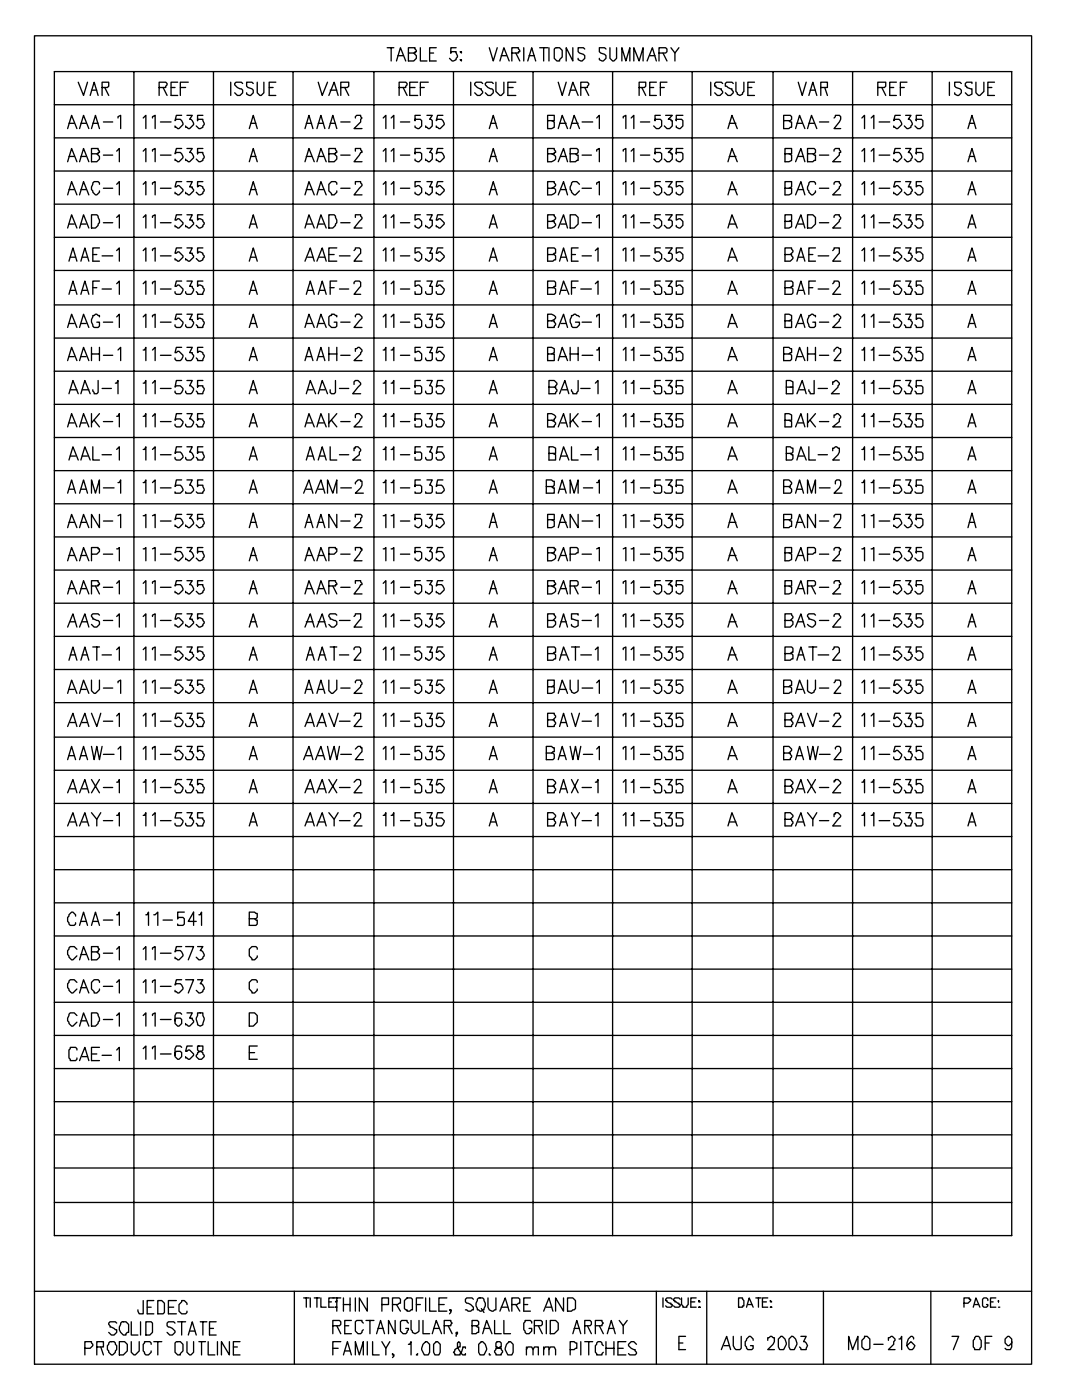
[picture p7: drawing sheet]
<svg xmlns="http://www.w3.org/2000/svg" width="216mm" height="279mm" viewBox="0 0 216 279" stroke-linecap="round" stroke-linejoin="round" font-family="sans-serif">
<g fill="none" stroke="#000" stroke-width=".26">
<path d="M6.9 7.1h198.9v265.2h-198.9zM10.8 14.3h191.1v232.3h-191.1zM15.6 16.4l1.1 2.7 .8-2.7M18 19.1l.8-2.7 .8 2.7M18.3 18h1M20.4 17.5h1l.3-.3v-.8h-1.3v2.7M20.9 17.5l.8 1.6M26.7 14.3v232.3M31.7 17.5h1.4l.2-.8-.2-.3h-1.4v2.7M32.5 17.5l.8 1.6M34.1 17.5h.8M35.5 16.4h-1.4v2.7h1.4"/>
<path d="M36 17.5h1M37.6 16.4h-1.6v2.7M42.6 14.3v232.3M46 16.4v2.7M48.4 16.7l-.2-.3h-1.1l-.3 .3a1.38 1.38 0 0 0 1.4 1l.2 .3v.5l-.5 .6h-.5l-.6-.6M50.5 16.7l-.2-.3h-1.1v.8l1.3 .8v.5l-.5 .6-.8-.3v-.3M51.3 16.4v2.1l.6 .6h.2l.6-.6v-2.1M53.7 17.5h.8M55 16.4h-1.3v2.7h1.3M58.5 14.3v232.3M63.5 16.4l.8 2.7 1.1-2.7M65.6 19.1l1.1-2.7 .8 2.7"/>
<path d="M65.9 18h1.3M68 17.5h1.3l.3-.3v-.8h-1.6v2.7M68.8 17.5l.8 1.6M74.6 14.3v232.3M77.3 9.5h1.3M78.1 9.5v2.7M79.1 12.2l.8-2.7 1.1 2.7M79.4 11.1h1M79.6 17.5h1.4l.2-.8-.2-.3h-1.4v2.7M80.4 17.5l.8 1.6M81.5 10.6h1.3v-.3h.3l-.3-.8h-1.3v2.7h1l.6-.6v-.5l-.6-.5M81.8 17.5h1"/>
<path d="M83.3 16.4h-1.5v2.7h1.5M83.9 9.5v2.7h1.3M83.9 17.5h.8M85.5 16.4h-1.6v2.7M85.7 10.6h.8M87 9.5h-1.3v2.7h1.3M90.5 14.3v232.3M91 9.5h-1v1.1v-.3h1l.3 .8-.3 .8-.8 .3-.5-.6M91.8 10.3h.3v.3zM91.8 11.9h.3v.3zM93.9 16.4v2.7M96.3 16.7l-.3-.3h-1l-.3 .3a1.38 1.38 0 0 0 1.3 1l.3 .8-.5 .6h-.6l-.5-.6"/>
<path d="M97.6 9.5l.8 2.7 .8-2.7M98.4 16.7l-.2-.3h-1.1l-.3 .3a1.38 1.38 0 0 0 1.4 1l.2 .3v.5l-.5 .6h-.5l-.6-.6M99 16.4v1.9l.7 .8h.3l.5-.6v-2.1M99.7 12.2l.8-2.7 1.1 2.7M100 11.1h1.1M101.3 17.5h1.1M102.1 10.6h1.4v-.3h.2l-.2-.8h-1.4v2.7M102.9 16.4h-1.6v2.7h1.6M102.9 10.6l.8 1.6M104.5 9.5v2.7M105.3 12.2l.8-2.7 .8 2.7M105.6 11.1h1"/>
<path d="M106.4 14.3v232.3M107.7 9.5h1.6M108.5 9.5v2.7M109.5 9.5v2.7M110.9 9.5h.8l.5 .6v1.3l-.5 .5v.3h-.6l-.5-.6v-1.8zM111.4 16.4l.8 2.7 .8-2.7M113.5 19.1l.8-2.7 1.1 2.7M113.8 18h1M114.3 9.5v2.7l-1.3-2.7v2.7M115.9 17.5h1.3l.3-.8-.3-.3h-1.3v2.7M116.7 9.8l-.3-.3h-1v.8l1.3 .8v.5l-.5 .6-.8-.3v-.3M116.7 17.5l.8 1.6"/>
<path d="M120.9 9.8l-.3-.3h-1v.8l1.3 .8v.5l-.5 .6-.8-.3v-.3M121.7 9.5v2.1l.5 .6h.3l.5-.6v-2.1M122.2 14.3v232.3M124.1 12.2v-2.7l.8 2.7 .8-2.7v2.7M126.5 12.2v-2.7l1 2.7 .8-2.7v2.7M127.5 17.5h1.1l.3-.3v-.8h-1.4v2.7M128.1 17.5l.8 1.6M129.1 12.2l1.1-2.7 .8 2.7M129.6 17.5h.8M129.6 11.1h1.1M131 16.4h-1.4v2.7h1.4M131.5 10.6h1.3l.3-.3v-.5l-.3-.3h-1.3v2.7"/>
<path d="M131.8 17.5h.8M132.3 10.6l.8 1.6M133.1 16.4h-1.3v2.7M133.9 9.5l.8 1.1 .8-1.1M134.7 10.6v1.6M138.1 14.3v232.3M141.8 16.4v2.7M144.2 16.7l-.3-.3h-1l-.3 .3v.5h.3v.3l1 .2v.3l.3 .3v.2l-.5 .6h-.6l-.5-.6M146.3 16.7l-.3-.3h-1l-.3 .3v.5l1.3 .5v.3l.3 .3v.2l-.5 .6h-.5l-.6-.6M146.8 16.4v1.9l.3 .2v.3l.5 .3 .6-.3v-.3l.2-.2v-1.9M149.2 17.5h.8M150.5 16.4h-1.3v2.7h1.3"/>
<path d="M154.3 14.3v232.3M159.3 16.4l.8 2.7 .8-2.7M161.4 19.1l.8-2.7 .8 2.7M161.7 18h1M163.8 17.5h1.3v-1.1h-1.3v2.7M164.6 17.5l.5 1.6M170.1 14.3v232.3M175.2 17.5h1.3l.2-.3v-.8h-1.5v2.7M175.9 17.5l.8 1.6M177.5 17.5h.8M178.9 16.4h-1.4v2.7h1.4M179.7 17.5h.7"/>
<path d="M181 16.4h-1.3v2.7M186 14.3v232.3M189.4 16.4v2.7M191.8 16.7l-.2-.3h-1.1v.8l1.3 .8v.5l-.5 .6-.8-.3v-.3M193.9 16.7v-.3h-1l-.3 .3v.5h.3v.3l1 .2v1.1l-.8 .3-.5-.6M194.7 16.4v2.1l.6 .6h.2l.8-.8v-1.9M197.1 17.5h.8M198.4 16.4h-1.3v2.7h1.3M10.8 34.1h191.1M10.8 27.5h191.1M10.8 20.9h191.1M13.5 38.9l.8-2.7 1 2.7"/>
<path d="M13.5 32.3l.8-2.7 1 2.7M13.5 25.7l.8-2.7 1 2.7M13.8 37.8h1M13.8 31.2h1M13.8 24.6h1M15.9 38.9l.8-2.7 1 2.7M15.9 32.3l.8-2.7 1 2.7M15.9 25.7l.8-2.7 1 2.7M16.1 37.8h1.1M16.1 31.2h1.1M16.1 24.6h1.1M18.3 30.7h1.3v-.3h.2l-.2-.8h-1.3v2.7h1l.5-.5v-.6l-.5-.5"/>
<path d="M18.3 25.7l.7-2.7 .8 2.7M18.5 24.6h1.1M19.8 36.8v-.3l-.2-.3h-.8l-.3 .3-.2 .8v.5l.2 .3v.3l.5 .5h.3l.5-.5v-.3M20.6 37.6h1.9M20.6 31h1.9M20.6 24.3h1.9M23.3 36.8l.5-.6v2.7M23.3 30.2l.5-.6v2.7M23.5 23.5v-.2l.6-.3v2.7M28.6 36.8l.5-.6v2.7M28.6 30.2l.5-.6v2.7M28.6 23.5l.5-.5v2.7"/>
<path d="M30.4 36.8v-.3l.6-.3v2.7M30.4 30.2v-.3l.6-.3v2.7M30.4 23.5v-.2l.6-.3v2.7M32 37.6h2.1M32 31h2.1M32 24.3h2.1M36.2 36.2h-1l-.3 1.1 .8-.3 .8 .8v.3l-.8 .8-.8-.3v-.2M36.2 29.6h-1l-.3 1.1 .3-.3h.8l.5 .8v.3l-.8 .8-.8-.3v-.2M36.2 23h-1l-.3 1.1 .3-.3h.8l.5 .8v.3l-.8 .8-.8-.3v-.3M37.3 36.2h1.1l-.6 1.1h.6l.2 .8-.8 .8-.8-.3v-.2M37.3 29.6h1.1l-.6 .8h.3l.3 .3 .2 .8-.8 .8-.8-.3v-.2M37.3 23h1.1l-.6 .8h.3l.3 .3 .2 .8-.8 .8-.8-.3v-.3"/>
<path d="M40.5 36.2h-1.1v1.1l.3-.3h.3l.5 .3v.3l.2 .2-.2 .8-.8 .3-.5-.5M40.5 29.6h-1.1v1.1v-.3h1.1l.2 .8-.2 .8-.8 .3-.5-.5M40.5 23h-1.1v1.1v-.3h1.1l.2 .8-.2 .8-.8 .3-.5-.6M49.7 38.9l.8-2.7 .8 2.7M49.7 32.3l.8-2.7 .8 2.7M49.7 25.7l.8-2.7 .8 2.7M50 37.8h1.1M50 31.2h1.1M50 24.6h1.1M60.9 38.9l.7-2.7 1.1 2.7M60.9 32.3l.7-2.7 1.1 2.7M60.9 25.7l.7-2.7 .8 2.7"/>
<path d="M61.1 37.8h1.1M61.1 31.2h1.1M61.1 24.6h1.1M63.2 38.9l.8-2.7 1.1 2.7M63.2 32.3l.8-2.7 1.1 2.7M63.2 25.7l.8-2.7 .8 2.7M63.5 37.8h1.1M63.5 31.2h1.1M63.5 24.6h1.1M65.6 30.7h1.3v-.3h.3l-.3-.8h-1.3v2.7h1.1l.5-.5v-.6l-.5-.5M65.6 25.7l.8-2.7 .8 2.7M65.9 24.6h1"/>
<path d="M67.2 36.8v-.3l-.3-.3h-.8l-.5 .6v1.3l.5 .5v.3h.6l.5-.5v-.3M68 37.6h1.8M68 31h1.8M68 24.3h1.8M70.9 36.8v-.6h1.1l.2 .8-1.6 1.9h1.6M70.9 30.2v-.6h1.1l.2 .8h-.2l-1.4 1.9h1.6M70.9 23.5v-.2l.3-.3h.8v.3l.2 .2-.2 .3v.5l-1.4 1.4h1.6M76.5 36.8l.5-.6v2.7M76.5 30.2l.5-.6v2.7M76.5 23.5l.5-.5v2.7M78.1 36.8l.5-.6v2.7M78.1 30.2l.5-.6v2.7"/>
<path d="M78.1 23.5l.5-.5v2.7M79.9 37.6h1.9M79.9 31h1.9M79.9 24.3h1.9M83.9 36.2h-1.1v1.1l.8-.3 .5 .6v.8l-.5 .5-.8-.3v-.2M83.9 29.6h-1.1v1.1v-.3h1.1l.2 .3v1.1l-.5 .5-.8-.3v-.2M83.9 23h-1.1v1.1v-.3h1.1l.2 .3v1l-.5 .6-.8-.3v-.3M85.2 36.2h1.1l-.6 1.1h.6v1.1l-.6 .5-.8-.3v-.2M85.2 29.6h1.1l-.6 .8h.3l.3 .3v1.1l-.6 .5-.8-.3v-.2M85.2 23h1.1l-.6 .8h.3l.3 .3v1l-.6 .6-.8-.3v-.3M88.4 36.2h-1.1l-.3 1.1 .8-.3 .8 .8v.3l-.8 .8-.8-.3v-.2M88.4 29.6h-1.1l-.3 1.1 .3-.3h.8l.5 .8v.3l-.8 .8-.8-.3v-.2"/>
<path d="M88.4 23h-1.1l-.3 1.1 .3-.3h.8l.5 .8v.3l-.8 .8-.8-.3v-.3M97.6 38.9l.8-2.7 .8 2.7M97.6 32.3l.8-2.7 .8 2.7M97.6 25.7l.8-2.7 .8 2.7M97.9 37.8h1.1M97.9 31.2h1.1M97.9 24.6h1.1M109.3 37.6h.8l.5-.3 .3-.3-.3-.8h-1.3v2.7h.8l.8-.5v-.6l-.3-.2h-.5M109.3 30.7h1.3v-.3h.3l-.3-.8h-1.3v2.7h.8l.8-.5v-.6l-.8-.5M109.3 24.1h1.3v-1.1h-1.3v2.7h.8l.5-.3v-1.1l-.5-.2M111.4 38.9l1-2.7 .8 2.7M111.4 32.3l1-2.7 .8 2.7"/>
<path d="M111.4 25.7l.8-2.7 1 2.7M111.7 24.6h1.3M111.9 37.8h1.1M111.9 31.2h1.1M113.8 30.7h1.3l.3-.3v-.5l-.3-.3h-1.3v2.7h1l.3-.3h.3v-1h-.3l-.3-.3M113.8 25.7l.8-2.7 1 2.7M114 24.6h1.4M115.6 36.8l-.5-.6h-.8l-.3 .3-.2 .8v.5l.2 .3v.3l.6 .5h.2l.8-.8M116.2 37.6h1.8M116.2 31h1.8M116.2 24.3h2.1M119.1 36.8v-.3l.5-.3v2.7"/>
<path d="M119.1 30.2v-.3l.5-.3v2.7M119.1 23.5l.5-.5v2.7M124.4 36.8v-.3l.5-.3v2.7M124.4 30.2v-.3l.5-.3v2.7M124.4 23.5v-.2l.5-.3v2.7M125.9 36.8l.6-.6v2.7M125.9 30.2l.6-.6v2.7M125.9 23.5l.6-.5v2.7M127.8 37.6h1.8M127.8 31h1.8M127.8 24.3h1.8M131.8 36.2h-1.1v1.1l.3-.3h.5l.5 .6v.8l-.5 .5h-.5l-.6-.5"/>
<path d="M131.8 29.6h-1.1v1.1v-.3h1.1l.2 .3v1.1l-.5 .5h-.5l-.6-.5M131.8 23h-1.1v1.1v-.3h1.1l.2 .3v1l-.5 .6h-.5l-.6-.6M132.8 36.2h1.3l-.8 1.1h.6l.2 .3v.8l-.5 .5h-.5l-.5-.5M132.8 29.6h1.3l-.8 .8h.6v.3h.2v1.1l-.5 .5h-.5l-.5-.5M132.8 23h1.3l-.8 .8h.6v.3h.2v1l-.5 .6h-.5l-.5-.6M136.3 36.2h-1.4v1.1l.8-.3 .6 .6v.8l-.6 .5-.8-.3v-.2M136.3 29.6h-1.4v1.1v-.3h1.1l.3 .3v1.1l-.6 .5-.8-.3v-.2M136.3 23h-1.4v1.1v-.3h1.1l.3 .3v1l-.6 .6-.8-.3v-.3M145.3 38.9l.7-2.7 1.1 2.7M145.3 32.3l.7-2.7 1.1 2.7M145.3 25.7l.7-2.7 1.1 2.7M145.5 37.8h1.3"/>
<path d="M145.5 31.2h1.3M145.5 24.6h1.3M156.4 24.1h1.3l.3-.3v-.5l-.3-.3h-1.3v2.7h1l.3-.3h.3v-1.1h-.3l-.3-.2M156.6 37.6h.8l.6-.3v-1.1h-1.4v2.7h.8l.6-.3v-1h-.6M156.6 30.7h1.4v-1.1h-1.4v2.7h.8l.6-.3v-1l-.6-.3M158.7 38.9l1.1-2.7 .8 2.7M158.7 32.3l1.1-2.7 .8 2.7M158.7 25.7l.8-2.7 1.1 2.7M159 24.6h1.1M159.3 37.8h1M159.3 31.2h1M161.1 30.7h1.4l.2-.3v-.5l-.2-.3h-1.4v2.7h1.1l.3-.3h.2v-1h-.2l-.3-.3"/>
<path d="M161.1 25.7l.8-2.7 1.1 2.7M161.4 24.6h1.1M162.7 36.8v-.3l-.2-.3h-.8l-.3 .3-.3 .8v.5l.3 .3v.3l.5 .5h.3l.5-.5v-.3M163.5 37.6h1.9M163.5 31h1.9M163.5 24.3h1.9M166.4 36.8v-.3l.3-.3h.8l.2 .8-.2 .3v.3l-1.3 1.3h1.5M166.4 30.2v-.3l.3-.3h.8l.2 .8h-.2v.6l-1.3 1.3h1.5M166.4 23.5l.3-.2v-.3h.8l.2 .3v.5l-.2 .5-1.1 1.4h1.3M172 36.8l.5-.6v2.7M172 30.2l.5-.6v2.7M172 23.5l.5-.5v2.7"/>
<path d="M173.8 36.8l.6-.6v2.7M173.8 30.2l.6-.6v2.7M173.8 23.5l.6-.5v2.7M175.4 37.6h2.1M175.4 31h2.1M175.4 24.3h2.1M179.7 36.2h-1.1l-.3 1.1 .8-.3 .8 .8v.3l-.8 .8-.8-.3v-.2M179.7 29.6h-1.1l-.3 1.1 .3-.3h.8l.5 .8v.3l-.8 .8-.8-.3v-.2M179.7 23h-1.1l-.3 1.1 .3-.3h.8l.5 .8v.3l-.8 .8-.8-.3v-.3M180.7 36.2h1.1l-.6 1.1h.6l.2 .8-.2 .3v.2l-.6 .3h-.2l-.6-.5M180.7 29.6h1.1l-.6 .8h.3l.3 .3 .2 .8-.2 .3v.2l-.6 .3h-.2l-.6-.5M180.7 23h1.1l-.6 .8h.3l.3 .3 .2 .8-.2 .2v.3l-.6 .3h-.2l-.6-.6"/>
<path d="M183.9 36.2h-1.1v1.1l.3-.3h.5l.5 .6v.8l-.5 .5h-.5l-.5-.5M183.9 29.6h-1.1v1.1v-.3h1.1l.2 .3v1.1l-.5 .5h-.5l-.5-.5M183.9 23h-1.1v1.1v-.3h1.1l.2 .3v1l-.5 .6h-.5l-.5-.6M193.1 38.9l.8-2.7 .8 2.7M193.1 32.3l.8-2.7 .8 2.7M193.1 25.7l.8-2.7 .8 2.7M193.4 37.8h1.1M193.4 31.2h1.1M193.4 24.6h1.1M10.8 54h191.1M10.8 47.4h191.1M10.8 40.7h191.1"/>
<path d="M13.5 45.5l.8-2.6 1 2.6M13.8 58.7l.8-2.6 .7 2.6M13.8 52.1l.8-2.6 .7 2.6M13.8 44.7h1M14 57.9h1.1M14 51.3h1.1M15.9 45.5l.8-2.6 1 2.6M16.1 58.7l.8-2.6 .8 2.6M16.1 52.1l.8-2.6 .8 2.6M16.1 44.7h1.1M16.4 57.9h1.1M16.4 51.3h1.1"/>
<path d="M18.3 42.9h1l.3 .2 .2 .8v.5l-.2 .3v.3l-.6 .5h-.7zM18.5 57.4h.8M18.5 50.8h.8M19.8 56.1h-1.3v2.6M19.8 49.5h-1.3v2.6h1.3M20.4 57.7h1.8M20.4 51.1h2.1M20.6 44.4h1.9M23.3 56.6l.5-.5v2.6M23.3 50l.5-.5v2.6M23.3 43.4l.5-.5v2.6M28.6 56.6l.5-.5v2.6"/>
<path d="M28.6 50l.5-.5v2.6M28.6 43.4l.5-.5v2.6M30.4 56.6v-.2l.6-.3v2.6M30.4 50v-.3l.6-.2v2.6M30.4 43.4v-.3l.6-.2v2.6M32 57.7h2.1M32 51.1h2.1M32 44.4h2.1M36.2 56.1h-1l-.3 1.1 .8-.3 .8 .8-.3 .8-.2 .2h-.8l-.3-.2v-.3M36.2 49.5h-1l-.3 1 .8-.2 .8 .8v.2l-.8 .8-.8-.2v-.3M36.2 42.9h-1l-.3 1 .8-.2 .8 .7v.3l-.8 .8-.8-.3v-.2M37.3 56.1h1.1l-.6 1.1h.6l.2 .7-.5 .8h-.8l-.3-.2v-.3"/>
<path d="M37.3 49.5h1.1l-.6 1h.6l.2 .8-.8 .8-.8-.2v-.3M37.3 42.9h1.1l-.6 1h.6l.2 .8-.8 .8-.8-.3v-.2M40.5 56.1h-1.1v1.1l.3-.3h.3l.5 .3v.2l.2 .3-.2 1h-1.1v-.2l-.2-.3M40.5 49.5h-1.1v1l.3-.2h.3l.5 .2v.3l.2 .3-.2 .8-.8 .2-.5-.5M40.5 42.9h-1.1v1l.3-.2h.3l.5 .2v.3l.2 .2-.2 .8-.8 .3-.5-.5M49.7 58.7l.8-2.6 .8 2.6M49.7 52.1l.8-2.6 .8 2.6M49.7 45.5l.8-2.6 .8 2.6M50 57.9h1.1M50 51.3h1.1M50 44.7h1.1M60.9 52.1l1-2.6 .8 2.6"/>
<path d="M60.9 45.5l.7-2.6 1.1 2.6M61.1 58.7l.8-2.6 .8 2.6M61.1 44.7h1.1M61.4 57.9h1M61.4 51.3h1M63.2 52.1l1.1-2.6 .8 2.6M63.2 45.5l.8-2.6 1.1 2.6M63.5 58.7l.8-2.6 .8 2.6M63.5 44.7h1.1M63.8 57.9h1M63.8 51.3h1M65.6 42.9h1.1l.2 .2 .3 .8v.5l-.3 .3v.3l-.5 .5h-.8z"/>
<path d="M65.6 50.8h1.1M65.9 57.4h.8M67.2 56.1h-1.3v2.6M67.2 49.5h-1.6v2.6h1.6M67.7 57.7h1.9M67.7 51.1h2.1M68 44.4h1.8M70.6 56.6v-.2l.3-.3h.8l.3 .3v.8l-1.4 1.5h1.4M70.6 50l.3-.3v-.2h.8l.3 .2v.8l-1.4 1.6h1.6M70.9 43.4v-.5h1.1l.2 .8-1.6 1.8h1.6M76.5 56.6l.5-.5v2.6M76.5 50l.5-.5v2.6"/>
<path d="M76.5 43.4l.5-.5v2.6M78.1 56.6l.5-.5v2.6M78.1 50l.5-.5v2.6M78.1 43.4l.5-.5v2.6M79.9 57.7h1.9M79.9 51.1h1.9M79.9 44.4h1.9M83.9 56.1h-1.1v1.1l.8-.3 .5 .5v1.1l-.2 .2h-1.1v-.5M83.9 49.5h-1.1v1l.8-.2 .5 .5v.8l-.5 .5-.8-.2v-.3M83.9 42.9h-1.1v1l.8-.2 .5 .5v.8l-.5 .5-.8-.3v-.2M85.2 56.1h1.1l-.6 1.1h.6v1.3l-.3 .2h-.8l-.3-.2v-.3M85.2 49.5h1.1l-.6 1h.6v1.1l-.6 .5-.8-.2v-.3"/>
<path d="M85.2 42.9h1.1l-.6 1h.6v1.1l-.6 .5-.8-.3v-.2M88.4 56.1h-1.1l-.3 1.1 .8-.3 .8 .8-.2 .8-.3 .2h-.8l-.3-.2v-.3M88.4 49.5h-1.1l-.3 1 .8-.2 .8 .8v.2l-.8 .8-.8-.2v-.3M88.4 42.9h-1.1l-.3 1 .8-.2 .8 .7v.3l-.8 .8-.8-.3v-.2M97.6 58.7l.8-2.6 .8 2.6M97.6 52.1l.8-2.6 .8 2.6M97.6 45.5l.8-2.6 .8 2.6M97.9 57.9h1.1M97.9 51.3h1.1M97.9 44.7h1.1M109.3 57.4h1l.3-.2h.3v-.8l-.3-.3h-1.3v2.6h1.3l.3-.2v-.8l-.3-.3h-.3M109.3 50.8h1l.3-.3h.3v-.8l-.3-.2h-1.3v2.6h1l.3-.2h.3v-.8l-.3-.3h-.3"/>
<path d="M109.3 44.2h.8l.8-.5-.3-.8h-1.3v2.6h.8l.8-.5-.3-.8h-.5M111.4 45.5l1-2.6 .8 2.6M111.7 58.7l.7-2.6 1.1 2.6M111.7 52.1l.7-2.6 .8 2.6M111.9 57.9h1.1M111.9 51.3h1.1M111.9 44.7h1.1M113.8 42.9h1l.6 .5v1.3l-.8 .8h-.8zM114 57.4h.8M114 50.8h.8M115.4 56.1h-1.4v2.6M115.4 49.5h-1.4v2.6h1.4"/>
<path d="M115.9 57.7h2.1M116.2 51.1h1.8M116.2 44.4h1.8M118.8 56.6l.5-.5v2.6M118.8 50l.5-.5v2.6M119.1 43.4v-.3l.5-.2v2.6M124.4 56.6v-.2l.5-.3v2.6M124.4 50v-.3l.5-.2v2.6M124.4 43.4v-.3l.5-.2v2.6M125.9 56.6l.6-.5v2.6M125.9 50l.6-.5v2.6M125.9 43.4l.6-.5v2.6"/>
<path d="M127.8 57.7h1.8M127.8 51.1h1.8M127.8 44.4h1.8M131.8 56.1h-1.1v1.1l.3-.3h.5l.5 .5v1.1l-.2 .2h-1.1v-.2l-.3-.3M131.8 49.5h-1.1v1l.3-.2h.5l.5 .5v.8l-.5 .5h-.5l-.6-.5M131.8 42.9h-1.1v1l.3-.2h.5l.5 .5v.8l-.5 .5h-.5l-.6-.5M132.8 56.1h1.3l-.8 1.1h.6l.2 .2v1.1l-.2 .2h-1.1v-.2l-.2-.3M132.8 49.5h1.3l-.8 1h.6l.2 .3v.8l-.5 .5h-.5l-.5-.5M132.8 42.9h1.3l-.8 1h.6l.2 .3v.8l-.5 .5h-.5l-.5-.5M136.3 56.1h-1.4v1.1l.8-.3 .6 .5v1.1l-.3 .2h-1.1v-.5M136.3 49.5h-1.4v1l.8-.2 .6 .5v.8l-.6 .5-.8-.2v-.3M136.3 42.9h-1.4v1l.8-.2 .6 .5v.8l-.6 .5-.8-.3v-.2"/>
<path d="M145.3 58.7l.7-2.6 1.1 2.6M145.3 52.1l.7-2.6 1.1 2.6M145.3 45.5l.7-2.6 1.1 2.6M145.5 57.9h1.3M145.5 51.3h1.3M145.5 44.7h1.3M156.6 57.4h1.1l.3-.2h.2v-.8l-.2-.3h-1.4v2.6h1.4l.2-.2v-.8l-.2-.3h-.3M156.6 50.8h1.1l.5-.5-.2-.8h-1.4v2.6h1.1l.5-.5-.2-.8h-.3M156.6 44.2h.8l.6-.3v-1h-1.4v2.6h.8l.6-.3v-1h-.6M158.7 45.5l1.1-2.6 .8 2.6M159 58.7l.8-2.6 .8 2.6M159 52.1l.8-2.6 .8 2.6"/>
<path d="M159.3 57.9h1M159.3 51.3h1M159.3 44.7h1M161.1 42.9h1.1l.5 .5v1.3l-.8 .8h-.8zM161.4 57.4h.8M161.4 50.8h.8M162.7 56.1h-1.3v2.6M162.7 49.5h-1.3v2.6h1.3M163.2 57.7h2.2M163.2 51.1h2.2M163.5 44.4h1.9M166.2 56.6l.2-.2v-.3h.8l.3 .3v.8l-1.3 1.5h1.5"/>
<path d="M166.2 50l.2-.3v-.2h1.1v1l-1.3 1.6h1.5M166.4 43.4v-.3l.3-.2h.8l.2 .8-.2 .2v.3l-1.3 1.3h1.5M172 56.6l.5-.5v2.6M172 50l.5-.5v2.6M172 43.4l.5-.5v2.6M173.8 56.6l.6-.5v2.6M173.8 50l.6-.5v2.6M173.8 43.4l.6-.5v2.6M175.4 57.7h2.1M175.4 51.1h2.1M175.4 44.4h2.1M179.7 56.1h-1.1l-.3 1.1 .8-.3 .8 .8-.2 .8-.3 .2h-.8l-.3-.2v-.3"/>
<path d="M179.7 49.5h-1.1l-.3 1 .8-.2 .8 .8v.2l-.8 .8-.8-.2v-.3M179.7 42.9h-1.1l-.3 1 .8-.2 .8 .7v.3l-.8 .8-.8-.3v-.2M180.7 56.1h1.1l-.6 1.1h.6l.2 .7-.2 .8h-1.1v-.2l-.3-.3M180.7 49.5h1.1l-.6 1h.6l.2 .8-.2 .3v.3l-.6 .2h-.2l-.6-.5M180.7 42.9h1.1l-.6 1h.6l.2 .8-.2 .3v.2l-.6 .3h-.2l-.6-.5M183.9 56.1h-1.1v1.1l.3-.3h.5l.5 .5v1.1l-.2 .2h-1.1v-.2l-.2-.3M183.9 49.5h-1.1v1l.3-.2h.5l.5 .5v.8l-.5 .5h-.5l-.5-.5M183.9 42.9h-1.1v1l.3-.2h.5l.5 .5v.8l-.5 .5h-.5l-.5-.5M193.1 58.7l.8-2.6 .8 2.6M193.1 52.1l.8-2.6 .8 2.6M193.1 45.5l.8-2.6 .8 2.6M193.4 57.9h1.1"/>
<path d="M193.4 51.3h1.1M193.4 44.7h1.1M10.8 74.1h191.1M10.8 67.5h191.1M10.8 60.9h191.1M13.5 72l.8-2.7 1 2.7M13.5 65.4l.8-2.7 1 2.7M13.8 78.6l.8-2.7 1 2.7M13.8 71.2h1M13.8 64.6h1M14 77.8h1.3M15.9 72l.8-2.7 1 2.7"/>
<path d="M15.9 65.4l.8-2.7 1 2.7M16.1 78.6l.8-2.7 1.1 2.7M16.1 71.2h1.1M16.1 64.6h1.1M16.4 77.8h1.3M18.3 69.3v2.7M18.3 70.6h1.5M19.6 75.9v2.4l-.3 .3h-.5l-.3-.8M19.8 63.2v-.2h-.2l-.3-.3-.8 .3-.2 .8v.5l.2 .8 .3 .3h.8l.2-.3v-.8h-.5M19.8 69.3v2.7M20.4 77.5h1.8M20.6 70.9h1.9"/>
<path d="M20.6 64.3h1.9M23 76.5h.3l.2-.6v2.7M23.3 63.2l.5-.5v2.7M23.5 69.8l.6-.5v2.7M28.6 76.5h.2l.3-.6v2.7M28.6 69.8h.2l.3-.5v2.7M28.6 63.2l.5-.5v2.7M30.4 76.5l.6-.6v2.7M30.4 69.8l.6-.5v2.7M30.4 63.2v-.2l.6-.3v2.7M32 77.5h2.1M32 70.9h2.1"/>
<path d="M32 64.3h2.1M36.2 75.9h-1l-.3 1.4 .3-.3h.8l.5 .5-.3 .8-.2 .3h-.8l-.3-.3v-.2M36.2 69.3h-1l-.3 1.1 .8-.3 .8 .8-.3 .8-.2 .3h-.8l-.3-.3v-.3M36.2 62.7h-1l-.3 1.1 .8-.3 .8 .8-.3 .8-.2 .3h-.8l-.3-.3v-.3M37.3 75.9h1.1l-.6 1.1h.3l.5 .5v.3l-.5 .8h-.8l-.3-.3v-.2M37.3 69.3h1.1l-.6 1.1h.6l.2 .8-.5 .8h-.8l-.3-.3v-.3M37.3 62.7h1.1l-.6 1.1h.6l.2 .8-.5 .8h-.8l-.3-.3v-.3M40.5 75.9h-1.1v1.4v-.3h1.1v.3l.2 .2-.2 1.1h-1.1v-.3l-.2-.2M40.5 69.3h-1.1v1.1l.3-.3h.3l.5 .3v.2l.2 .3-.2 1.1h-1.1v-.3l-.2-.3M40.5 62.7h-1.1v1.1l.3-.3h.3l.5 .3v.2l.2 .3-.2 1.1h-1.1v-.3l-.2-.3M49.7 78.6l.8-2.7 .8 2.7M49.7 72l.8-2.7 .8 2.7"/>
<path d="M49.7 65.4l.8-2.7 .8 2.7M50 77.8h1.1M50 71.2h1.1M50 64.6h1.1M60.9 72l.7-2.7 .8 2.7M60.9 65.4l.7-2.7 1.1 2.7M61.1 78.6l.8-2.7 1.1 2.7M61.1 71.2h1.1M61.1 64.6h1.1M61.4 77.8h1M63.2 72l.8-2.7 .8 2.7M63.2 65.4l.8-2.7 1.1 2.7"/>
<path d="M63.5 78.6l.8-2.7 1.1 2.7M63.5 71.2h1.1M63.5 64.6h1.1M63.8 77.8h1M65.6 69.3v2.7M65.6 70.6h1.6M66.9 75.9v2.4l-.2 .3h-.6l-.2-.3v-.5M67.2 63.2v-.2h-.3l-.2-.3h-.6v.3h-.2l-.3 .2v1.6l.5 .6h.8l.3-.3v-.8h-.5M67.2 69.3v2.7M67.7 77.5h1.9M68 70.9h1.8M68 64.3h1.8"/>
<path d="M70.6 76.7v-.5l.3-.3h.5l.6 .6v.2l-1.6 1.9h1.6M70.9 70.1v-.5h.3l.2-.3h.3l.5 .5-.2 .8-1.4 1.4h1.6M70.9 63.2v-.2l.3-.3h.5l.5 .5v.3l-1.6 1.9h1.6M76.5 76.5h.2l.3-.6v2.7M76.5 69.8h.2l.3-.5v2.7M76.5 63.2l.5-.5v2.7M78.1 76.5h.2l.3-.6v2.7M78.1 69.8h.2l.3-.5v2.7M78.1 63.2l.5-.5v2.7M79.9 77.5h1.9M79.9 70.9h1.9M79.9 64.3h1.9"/>
<path d="M83.9 75.9h-1.1v1.4v-.3h1.1l.2 .3v1l-.2 .3h-1.1v-.5M83.9 69.3h-1.1v1.1l.8-.3 .5 .5v1.1l-.2 .3h-1.1v-.6M83.9 62.7h-1.1v1.1l.8-.3 .5 .5v1.1l-.2 .3h-1.1v-.6M85.2 75.9h1.1l-.6 1.1h.3l.3 .3v1l-.3 .3h-.8l-.3-.3v-.2M85.2 69.3h1.1l-.6 1.1h.6v1.3l-.3 .3h-.8l-.3-.3v-.3M85.2 62.7h1.1l-.6 1.1h.6v1.3l-.3 .3h-.8l-.3-.3v-.3M88.4 75.9h-1.1l-.3 1.4 .3-.3h.8l.5 .5-.2 .8-.3 .3h-.8l-.3-.3v-.2M88.4 69.3h-1.1l-.3 1.1 .8-.3 .8 .8-.2 .8-.3 .3h-.8l-.3-.3v-.3M88.4 62.7h-1.1l-.3 1.1 .8-.3 .8 .8-.2 .8-.3 .3h-.8l-.3-.3v-.3M97.6 78.6l.8-2.7 .8 2.7M97.6 72l.8-2.7 .8 2.7M97.6 65.4l.8-2.7 .8 2.7"/>
<path d="M97.9 77.8h1.1M97.9 71.2h1.1M97.9 64.6h1.1M109.3 70.6h.8l.5-.2v-.8l-.5-.3h-.8v2.7h1.3v-1.4h-.5M109.3 64h.8l.8-.5v-.3l-.8-.5h-.8v2.7h1.3l.3-.8-.3-.3v-.3h-.5M109.5 77.3h1.4l.2-.8-.5-.6h-1.1v2.7h1.4l.2-.8-.2-.3v-.2h-.3M111.4 72l.8-2.7 1 2.7M111.4 65.4l1-2.7 .8 2.7M111.7 78.6l1-2.7 .8 2.7M111.7 71.2h1.3M111.9 64.6h1.1M112.2 77.8h1"/>
<path d="M113.8 69.3v2.7M113.8 70.6h1.6M115.4 75.9v2.2l-.3 .2v.3h-.8l-.3-.8M115.4 69.3v2.7M115.6 63.2l-.8-.5-.8 .3-.2 .8v.5l.2 .8 .3 .3h.8l.5-.6v-.5h-.8M115.9 77.5h1.8M116.2 70.9h2.1M116.2 64.3h1.8M118.8 76.5l.5-.6v2.7M119.1 69.8h.2l.3-.5v2.7M119.1 63.2v-.2l.5-.3v2.7M124.4 76.5l.5-.6v2.7"/>
<path d="M124.4 69.8l.5-.5v2.7M124.4 63.2v-.2l.5-.3v2.7M125.9 76.5h.3l.3-.6v2.7M125.9 69.8h.3l.3-.5v2.7M125.9 63.2l.6-.5v2.7M127.8 77.5h1.8M127.8 70.9h1.8M127.8 64.3h1.8M131.8 75.9h-1.1v1.4v-.3h1.1l.2 .3v1l-.2 .3h-1.1v-.3l-.3-.2M131.8 69.3h-1.1v1.1l.3-.3h.5l.5 .5v1.1l-.2 .3h-1.1v-.3l-.3-.3M131.8 62.7h-1.1v1.1l.3-.3h.5l.5 .5v1.1l-.2 .3h-1.1v-.3l-.3-.3M132.8 75.9h1.3l-.8 1.1h.6v.3h.2v1l-.2 .3h-1.1v-.3l-.2-.2"/>
<path d="M132.8 69.3h1.3l-.8 1.1h.6l.2 .2v1.1l-.2 .3h-1.1v-.3l-.2-.3M132.8 62.7h1.3l-.8 1.1h.6l.2 .2v1.1l-.2 .3h-1.1v-.3l-.2-.3M136.3 75.9h-1.4v1.4v-.3h1.1l.3 .3v1l-.3 .3h-1.1v-.5M136.3 69.3h-1.4v1.1l.8-.3 .6 .5v1.1l-.3 .3h-1.1v-.6M136.3 62.7h-1.4v1.1l.8-.3 .6 .5v1.1l-.3 .3h-1.1v-.6M145.3 78.6l.7-2.7 1.1 2.7M145.3 72l.7-2.7 1.1 2.7M145.3 65.4l.7-2.7 1.1 2.7M145.5 77.8h1.3M145.5 71.2h1.3M145.5 64.6h1.3M156.4 70.6h1l.3-.2h.3v-.8h-.3l-.3-.3h-1v2.7h1.3l.3-.3v-.8l-.3-.3h-.3"/>
<path d="M156.6 64h.8l.6-.2v-.8l-.6-.3h-.8v2.7h1.4v-1.4h-.6M156.9 77.3h1.3v-1.1l-.5-.3h-.8v2.7h1.3v-1.3h-.5M158.7 72l.8-2.7 1.1 2.7M158.7 65.4l1.1-2.7 .8 2.7M159 78.6l1.1-2.7 .8 2.7M159 71.2h1.1M159.3 64.6h1M159.5 77.8h1.1M161.1 69.3v2.7M161.1 70.6h1.6M162.5 75.9v2.7h-.8l-.3-.8M162.7 63.2v-.2h-.2l-.3-.3-.8 .3-.3 .8v.5l.3 .8 .3 .3h.8l.2-.3v-.8h-.5"/>
<path d="M162.7 69.3v2.7M163.2 77.5h1.9M163.5 70.9h1.9M163.5 64.3h1.9M166.2 76.7v-.5h.2l.3-.3h.3l.5 .6-.3 .8-1.3 1.3h1.6M166.4 70.1v-.3l.6-.5 .7 .3v.8l-1.3 1.6h1.3M166.4 63.2v-.2l.8-.3 .5 .5v.3l-.2 .3v.2l-1.3 1.4h1.5M172 76.5h.2l.3-.6v2.7M172 69.8h.2l.3-.5v2.7M172 63.2l.5-.5v2.7M173.8 76.5h.3l.3-.6v2.7M173.8 69.8h.3l.3-.5v2.7"/>
<path d="M173.8 63.2l.6-.5v2.7M175.4 77.5h2.1M175.4 70.9h2.1M175.4 64.3h2.1M179.7 75.9h-1.1l-.3 1.4 .3-.3h.8l.5 .5-.2 .8-.3 .3h-.8l-.3-.3v-.2M179.7 69.3h-1.1l-.3 1.1 .8-.3 .8 .8-.2 .8-.3 .3h-.8l-.3-.3v-.3M179.7 62.7h-1.1l-.3 1.1 .8-.3 .8 .8-.2 .8-.3 .3h-.8l-.3-.3v-.3M180.7 75.9h1.1l-.6 1.1h.3l.5 .5v.3l-.2 .8h-1.1v-.3l-.3-.2M180.7 69.3h1.1l-.6 1.1h.6l.2 .8-.2 .8h-1.1v-.3l-.3-.3M180.7 62.7h1.1l-.6 1.1h.6l.2 .8-.2 .8h-1.1v-.3l-.3-.3M183.9 75.9h-1.1v1.4v-.3h1.1l.2 .3v1l-.2 .3h-1.1v-.3l-.2-.2M183.9 69.3h-1.1v1.1l.3-.3h.5l.5 .5v1.1l-.2 .3h-1.1v-.3l-.2-.3"/>
<path d="M183.9 62.7h-1.1v1.1l.3-.3h.5l.5 .5v1.1l-.2 .3h-1.1v-.3l-.2-.3M193.1 78.6l.8-2.7 .8 2.7M193.1 72l.8-2.7 .8 2.7M193.1 65.4l.8-2.7 .8 2.7M193.4 77.8h1.1M193.4 71.2h1.1M193.4 64.6h1.1M10.8 93.9h191.1M10.8 87.3h191.1M10.8 80.7h191.1M13.5 98.4l.8-2.6 .8 2.6M13.5 85.2l.8-2.7 1 2.7"/>
<path d="M13.8 91.8l.8-2.6 1 2.6M13.8 97.6h1M13.8 84.4h1M14 91h1.1M15.9 98.4l.8-2.6 .8 2.6M15.9 85.2l.8-2.7 1 2.7M16.1 91.8l.8-2.6 1.1 2.6M16.1 97.6h1.1M16.1 84.4h1.1M16.4 91h1.1M18.3 98.4v-2.6l.7 2.6 .8-2.6v2.6M18.3 82.5v2.7"/>
<path d="M18.5 89.2v2.6h1.3M18.8 83.9l1 1.3M19.8 82.5l-1.5 1.9M20.4 90.8h1.8M20.6 97.4h2.2M20.6 84.1h1.9M23.3 89.7l.5-.5v2.6M23.3 83.1h.2l.3-.6v2.7M23.5 96.3h.3l.3-.5v2.6M28.6 96.3h.2l.3-.5v2.6M28.6 89.7h.2l.3-.5v2.6M28.6 83.1h.2l.3-.6v2.7"/>
<path d="M30.4 96.3l.6-.5v2.6M30.4 89.7l.6-.5v2.6M30.4 83.1l.6-.6v2.7M32 97.4h2.1M32 90.8h2.1M32 84.1h2.1M36.2 95.8h-1l-.3 1.3 .3-.3h.8l.2 .3 .3 .8-.5 .5h-1.1v-.2M36.2 89.2h-1l-.3 1.3 .3-.3h.8l.5 .8v.3l-.5 .5h-.8l-.3-.3v-.2M36.2 82.5h-1l-.3 1.4 .3-.3h.8l.5 .5-.3 .8-.2 .3h-.8l-.3-.3v-.2M37.3 95.8h1.1l-.6 1h.3l.3 .3 .2 .8-.5 .5h-1.1v-.2M37.3 89.2h1.1l-.6 1h.3l.3 .3 .2 .8-.5 .5h-.8l-.3-.3v-.2M37.3 82.5h1.1l-.6 1.1h.3l.5 .5v.3l-.5 .8h-.8l-.3-.3v-.2"/>
<path d="M40.5 95.8h-1.1v1.3v-.3h1.1l.2 .8-.2 .8h-1.1l-.2-.2M40.5 89.2h-1.1v1.3v-.3h1.1l.2 .8-.2 .8h-1.1v-.3l-.2-.2M40.5 82.5h-1.1v1.4v-.3h1.1v.3l.2 .2-.2 1.1h-1.1v-.3l-.2-.2M49.7 98.4l.8-2.6 .8 2.6M49.7 91.8l.8-2.6 .8 2.6M49.7 85.2l.8-2.7 .8 2.7M50 97.6h1.1M50 91h1.1M50 84.4h1.1M60.6 98.4l1-2.6 .8 2.6M60.9 85.2l.7-2.7 1.1 2.7M61.1 91.8l.8-2.6 .8 2.6"/>
<path d="M61.1 97.6h1.1M61.1 84.4h1.1M61.4 91h1M63 98.4l1-2.6 .8 2.6M63.2 85.2l.8-2.7 1.1 2.7M63.5 91.8l.8-2.6 .8 2.6M63.5 97.6h1.1M63.5 84.4h1.1M63.8 91h1M65.4 98.4v-2.6l1 2.6 .8-2.6v2.6M65.6 82.5v2.7M65.9 89.2v2.6h1.3"/>
<path d="M66.1 83.9l1.1 1.3M67.2 82.5l-1.6 1.9M67.7 90.8h1.9M68 97.4h2.1M68 84.1h1.8M70.6 90v-.6h.3v-.2h.5l.6 .5v.3l-.3 .2v.6l-1.3 1h1.6M70.9 96.6v-.3l.5-.5h.6v.2h.2v.8l-.2 .6-1.1 1h1.6M70.9 83.3v-.5l.3-.3h.5l.5 .6v.2l-.5 .8-1.1 1.1h1.6M76.5 96.3h.2l.3-.5v2.6M76.5 89.7h.2l.3-.5v2.6M76.5 83.1h.2l.3-.6v2.7M78.1 96.3h.2l.3-.5v2.6"/>
<path d="M78.1 89.7h.2l.3-.5v2.6M78.1 83.1h.2l.3-.6v2.7M79.9 97.4h1.9M79.9 90.8h1.9M79.9 84.1h1.9M83.9 95.8h-1.1v1.3v-.3h1.1l.2 .3v1.1l-.2 .2h-1.1v-.2M83.9 89.2h-1.1v1.3v-.3h1.1l.2 .3v1l-.2 .3h-1.1v-.5M83.9 82.5h-1.1v1.4v-.3h1.1l.2 .3v1l-.2 .3h-1.1v-.5M85.2 95.8h1.1l-.6 1h.3l.3 .3v1.1l-.3 .2h-1.1v-.2M85.2 89.2h1.1l-.6 1h.3l.3 .3v1l-.3 .3h-.8l-.3-.3v-.2M85.2 82.5h1.1l-.6 1.1h.3l.3 .3v1l-.3 .3h-.8l-.3-.3v-.2M88.4 95.8h-1.1l-.3 1.3 .3-.3h.8l.3 .3 .2 .8-.5 .5h-1.1v-.2"/>
<path d="M88.4 89.2h-1.1l-.3 1.3 .3-.3h.8l.5 .8v.3l-.5 .5h-.8l-.3-.3v-.2M88.4 82.5h-1.1l-.3 1.4 .3-.3h.8l.5 .5-.2 .8-.3 .3h-.8l-.3-.3v-.2M97.6 98.4l.8-2.6 .8 2.6M97.6 91.8l.8-2.6 .8 2.6M97.6 85.2l.8-2.7 .8 2.7M97.9 97.6h1.1M97.9 91h1.1M97.9 84.4h1.1M109 97.1h1.3l.3-.3v-.8h-.3l-.2-.2h-1.1v2.6h1.6v-1h-.3l-.2-.3M109.3 83.9h1.3l.3-.8-.8-.6h-.8v2.7h1.3l.3-.8-.8-.5M109.5 90.5h1.4v-1.1l-.6-.2h-.8v2.6h1.4v-1l-.6-.3M111.4 98.4l.8-2.6 .8 2.6"/>
<path d="M111.4 85.2l1-2.7 .8 2.7M111.7 91.8l.7-2.6 1.1 2.6M111.7 97.6h1M111.9 91h1.3M111.9 84.4h1.1M113.8 98.4v-2.6l.8 2.6 .8-2.6v2.6M113.8 82.5v2.7M114 89.2v2.6h1.4M114.3 83.9l1.1 1.3M115.4 82.5l-1.6 1.9M115.9 90.8h2.1M116.2 84.1h1.8"/>
<path d="M116.4 97.4h1.9M118.8 89.7h.3l.2-.5v2.6M119.1 96.3h.2l.3-.5v2.6M119.1 83.1l.5-.6v2.7M124.4 96.3l.5-.5v2.6M124.4 89.7l.5-.5v2.6M124.4 83.1l.5-.6v2.7M125.9 96.3h.3l.3-.5v2.6M125.9 89.7h.3l.3-.5v2.6M125.9 83.1h.3l.3-.6v2.7M127.8 97.4h1.8M127.8 90.8h1.8"/>
<path d="M127.8 84.1h1.8M131.8 95.8h-1.1v1.3v-.3h1.1l.2 .3v1.1l-.2 .2h-1.1l-.3-.2M131.8 89.2h-1.1v1.3v-.3h1.1l.2 .3v1l-.2 .3h-1.1v-.3l-.3-.2M131.8 82.5h-1.1v1.4v-.3h1.1l.2 .3v1l-.2 .3h-1.1v-.3l-.3-.2M132.8 95.8h1.3l-.8 1h.6v.3h.2v1.1l-.2 .2h-1.1l-.2-.2M132.8 89.2h1.3l-.8 1h.6v.3h.2v1l-.2 .3h-1.1v-.3l-.2-.2M132.8 82.5h1.3l-.8 1.1h.6v.3h.2v1l-.2 .3h-1.1v-.3l-.2-.2M136.3 95.8h-1.4v1.3v-.3h1.1l.3 .3v1.1l-.3 .2h-1.1v-.2M136.3 89.2h-1.4v1.3v-.3h1.1l.3 .3v1l-.3 .3h-1.1v-.5M136.3 82.5h-1.4v1.4v-.3h1.1l.3 .3v1l-.3 .3h-1.1v-.5M145.3 98.4l.7-2.6 1.1 2.6M145.3 91.8l.7-2.6 1.1 2.6"/>
<path d="M145.3 85.2l.7-2.7 1.1 2.7M145.5 97.6h1.3M145.5 91h1.3M145.5 84.4h1.3M156.4 97.1h1.3l.3-.8-.6-.5h-1v2.6h1.3l.3-.2v-.6l-.6-.5M156.6 83.9h1.4v-1.1l-.6-.3h-.8v2.7h1.4v-1.1l-.6-.2M156.9 90.5h1.1l.2-.3v-.8h-.2l-.3-.2h-.8v2.6h1.1l.2-.3v-.7h-.2l-.3-.3M158.7 98.4l.8-2.6 .8 2.6M158.7 85.2l1.1-2.7 .8 2.7M159 91.8l.8-2.6 1.1 2.6M159 97.6h1.1M159.3 91h1"/>
<path d="M159.3 84.4h1M161.1 98.4v-2.6l.8 2.6 .8-2.6v2.6M161.1 82.5v2.7M161.4 89.2v2.6h1.3M161.7 83.9l1 1.3M162.7 82.5l-1.6 1.9M163.2 90.8h1.9M163.5 97.4h2.1M163.5 84.1h1.9M166.2 90v-.6h.2l.3-.2 .8 .2v.8l-.3 .6-1 1h1.3M166.4 83.3v-.5h.3l.3-.3h.2l.5 .6v.2l-.2 .3v.5l-1.3 1.1h1.5M166.7 96.6v-.6l.3-.2h.5l.2 .2v.8l-.2 .6-1.1 1h1.6"/>
<path d="M172 96.3h.2l.3-.5v2.6M172 89.7h.2l.3-.5v2.6M172 83.1h.2l.3-.6v2.7M173.8 96.3h.3l.3-.5v2.6M173.8 89.7h.3l.3-.5v2.6M173.8 83.1h.3l.3-.6v2.7M175.4 97.4h2.1M175.4 90.8h2.1M175.4 84.1h2.1M179.7 95.8h-1.1l-.3 1.3 .3-.3h.8l.5 .8v.3l-.5 .5h-1.1v-.2M179.7 89.2h-1.1l-.3 1.3 .3-.3h.8l.5 .8v.3l-.5 .5h-.8l-.3-.3v-.2M179.7 82.5h-1.1l-.3 1.4 .3-.3h.8l.5 .5-.2 .8-.3 .3h-.8l-.3-.3v-.2"/>
<path d="M180.7 95.8h1.1l-.6 1h.3l.3 .3 .2 .8-.2 .3v.2h-1.1l-.3-.2M180.7 89.2h1.1l-.6 1h.3l.3 .3 .2 .8-.2 .2v.3h-1.1v-.3l-.3-.2M180.7 82.5h1.1l-.6 1.1h.3l.5 .5v.3l-.2 .8h-1.1v-.3l-.3-.2M183.9 95.8h-1.1v1.3v-.3h1.1l.2 .3v1.1l-.2 .2h-1.1l-.2-.2M183.9 89.2h-1.1v1.3v-.3h1.1l.2 .3v1l-.2 .3h-1.1v-.3l-.2-.2M183.9 82.5h-1.1v1.4v-.3h1.1l.2 .3v1l-.2 .3h-1.1v-.3l-.2-.2M193.1 98.4l.8-2.6 .8 2.6M193.1 91.8l.8-2.6 .8 2.6M193.1 85.2l.8-2.7 .8 2.7M193.4 97.6h1.1M193.4 91h1.1M193.4 84.4h1.1"/>
<path d="M10.8 113.8h191.1M10.8 107.2h191.1M10.8 100.5h191.1M13.5 118.5l.8-2.6 1 2.6M13.5 111.9l.8-2.6 1 2.6M13.5 105.3l.8-2.6 1 2.6M13.8 117.5h1M13.8 110.9h1M13.8 104.2h1M15.9 118.5l.8-2.6 1 2.6M15.9 111.9l.8-2.6 1 2.6M15.9 105.3l.8-2.6 1 2.6"/>
<path d="M16.1 117.5h1.1M16.1 110.9h1.1M16.1 104.2h1.1M18.3 116.9h1.3v-.2h.2l-.2-.8h-1.3v2.6M18.3 110.6h1l.5-.5v-.6h-.2v-.2h-1.3v2.6M19 116.9l.8 1.6M19.8 102.7v2.6l-1.5-2.6v2.6M20.6 117.2h1.9M20.6 110.6h1.9M20.6 104h1.9M23.3 116.4l.5-.5v2.6M23.3 109.5h.2l.3-.2v2.6"/>
<path d="M23.5 102.9l.6-.2v2.6M28.6 116.4l.5-.5v2.6M28.6 109.5h.2l.3-.2v2.6M28.6 102.9h.2l.3-.2v2.6M30.4 116.4v-.2l.6-.3v2.6M30.4 109.5l.6-.2v2.6M30.4 102.9l.6-.2v2.6M32 117.2h2.1M32 110.6h2.1M32 104h2.1M36.2 115.9h-1l-.3 1 .3-.2h.8l.2 .2 .3 .8-.8 .8-.8-.2v-.3M36.2 109.3h-1l-.3 1 .3-.2h.8l.5 .8v.2l-.8 .8-.8-.2v-.3"/>
<path d="M36.2 102.7h-1l-.3 1 .3-.2h.8l.2 .2 .3 .8-.8 .8-.8-.3v-.2M37.3 115.9h1.1l-.6 .8h.3l.3 .2 .2 .8-.8 .8-.8-.2v-.3M37.3 109.3h1.1l-.6 .8h.3l.3 .2 .2 .8-.8 .8-.8-.2v-.3M37.3 102.7h1.1l-.6 .8h.3l.3 .2 .2 .8-.8 .8-.8-.3v-.2M40.5 115.9h-1.1v1v-.2h1.1l.2 .8-.2 .8-.8 .2-.5-.5M40.5 109.3h-1.1v1v-.2h1.1l.2 .8-.2 .8-.8 .2-.5-.5M40.5 102.7h-1.1v1v-.2h1.1l.2 .7-.2 .8-.8 .3-.5-.5M49.7 118.5l.8-2.6 .8 2.6M49.7 111.9l.8-2.6 .8 2.6M49.7 105.3l.8-2.9 .8 2.9M50 117.5h1.1M50 110.9h1.1"/>
<path d="M50 104.2h1.1M60.9 118.5l.7-2.6 1.1 2.6M60.9 111.9l.7-2.6 1.1 2.6M60.9 105.3l.7-2.6 .8 2.6M61.1 117.5h1.1M61.1 110.9h1.1M61.1 104.2h1.1M63.2 118.5l.8-2.6 1.1 2.6M63.2 111.9l.8-2.6 1.1 2.6M63.2 105.3l.8-2.6 .8 2.6M63.5 117.5h1.1M63.5 110.9h1.1"/>
<path d="M63.5 104.2h1.1M65.6 116.9h1.3v-.2h.3l-.3-.8h-1.3v2.6M65.6 110.6h1.1l.5-.5v-.6h-.3v-.2h-1.3v2.6M66.4 116.9l.8 1.6M67.2 102.7v2.6l-1.6-2.6v2.6M68 117.2h1.8M68 110.6h1.8M68 104h1.8M70.9 116.4v-.5h1.1l.2 .8h-.2l-1.4 1.8h1.6M70.9 109.8v-.5h1.1v.2h.2v.3l-.5 .8-1.1 1.3h1.6M70.9 103.2v-.5h1.1l.2 .2v.3l-.2 .3v.5l-1.4 1.3h1.6M76.5 116.4l.5-.5v2.6"/>
<path d="M76.5 109.5h.2l.3-.2v2.6M76.5 102.9h.2l.3-.2v2.6M78.1 116.4l.5-.5v2.6M78.1 109.5h.2l.3-.2v2.6M78.1 102.9h.2l.3-.2v2.6M79.9 117.2h1.9M79.9 110.6h1.9M79.9 104h1.9M83.9 115.9h-1.1v1v-.2h1.1l.2 .2v1.1l-.5 .5-.8-.2v-.3M83.9 109.3h-1.1v1v-.2h1.1l.2 .2v1.1l-.5 .5-.8-.2v-.3M83.9 102.7h-1.1v1v-.2h1.1l.2 .2v1.1l-.5 .5-.8-.3v-.2M85.2 115.9h1.1l-.6 .8h.3l.3 .2v1.1l-.6 .5-.8-.2v-.3"/>
<path d="M85.2 109.3h1.1l-.6 .8h.3l.3 .2v1.1l-.6 .5-.8-.2v-.3M85.2 102.7h1.1l-.6 .8h.3l.3 .2v1.1l-.6 .5-.8-.3v-.2M88.4 115.9h-1.1l-.3 1 .3-.2h.8l.3 .2 .2 .8-.8 .8-.8-.2v-.3M88.4 109.3h-1.1l-.3 1 .3-.2h.8l.5 .8v.2l-.8 .8-.8-.2v-.3M88.4 102.7h-1.1l-.3 1 .3-.2h.8l.3 .2 .2 .8-.8 .8-.8-.3v-.2M97.6 118.5l.8-2.6 .8 2.6M97.6 111.9l.8-2.6 .8 2.6M97.6 105.3l.8-2.9 .8 2.9M97.9 117.5h1.1M97.9 110.9h1.1M97.9 104.2h1.1M109.3 116.9h1.3v-.2h.3l-.3-.8h-1.3v2.6h.8l.8-.5v-.5l-.8-.6"/>
<path d="M109.3 110.3h1.3l.3-.8h-.3v-.2h-1.3v2.6h.8l.8-.5v-.5l-.8-.6M109.3 103.7h1.3v-1h-1.3v2.6h.8l.5-.3v-1l-.5-.3M111.4 118.5l1-2.6 .8 2.6M111.4 111.9l1-2.6 .8 2.6M111.4 105.3l.8-2.6 1 2.6M111.7 104.2h1.3M111.9 117.5h1.1M111.9 110.9h1.1M113.8 116.9h1.3l.3-.2v-.5l-.3-.3h-1.3v2.6M113.8 110.6h1l.3-.3h.3v-.8l-.3-.2h-1.3v2.6M114.6 116.9l.8 1.6M115.4 102.7v2.6l-1.6-2.6v2.6"/>
<path d="M116.2 117.2h1.8M116.2 110.6h1.8M116.2 104h2.1M119.1 116.4v-.2l.5-.3v2.6M119.1 109.5l.5-.2v2.6M119.1 102.9h.2l.3-.2v2.6M124.4 116.4v-.2l.5-.3v2.6M124.4 109.5l.5-.2v2.6M124.4 102.9l.5-.2v2.6M125.9 116.4l.6-.5v2.6M125.9 109.5h.3l.3-.2v2.6M125.9 102.9h.3l.3-.2v2.6"/>
<path d="M127.8 117.2h1.8M127.8 110.6h1.8M127.8 104h1.8M131.8 115.9h-1.1v1v-.2h1.1l.2 .2v1.1l-.5 .5h-.5l-.6-.5M131.8 109.3h-1.1v1v-.2h1.1l.2 .2v1.1l-.5 .5h-.5l-.6-.5M131.8 102.7h-1.1v1v-.2h1.1l.2 .2v1.1l-.5 .5h-.5l-.6-.5M132.8 115.9h1.3l-.8 .8h.6v.2h.2v1.1l-.5 .5h-.5l-.5-.5M132.8 109.3h1.3l-.8 .8h.6v.2h.2v1.1l-.5 .5h-.5l-.5-.5M132.8 102.7h1.3l-.8 .8h.6v.2h.2v1.1l-.5 .5h-.5l-.5-.5M136.3 115.9h-1.4v1v-.2h1.1l.3 .2v1.1l-.6 .5-.8-.2v-.3M136.3 109.3h-1.4v1v-.2h1.1l.3 .2v1.1l-.6 .5-.8-.2v-.3M136.3 102.7h-1.4v1v-.2h1.1l.3 .2v1.1l-.6 .5-.8-.3v-.2"/>
<path d="M145.3 118.5l.7-2.6 1.1 2.6M145.3 111.9l.7-2.6 1.1 2.6M145.3 105.3l.7-2.9 1.1 2.9M145.5 117.5h1.3M145.5 110.9h1.3M145.5 104.2h1.3M156.4 103.7h1.3l.3-.2v-.8h-1.6v2.6h1l.3-.3h.3v-1h-.3l-.3-.3M156.6 116.9h1.4v-1h-1.4v2.6h.8l.6-.2v-1.1l-.6-.3M156.6 110.3h1.4v-1h-1.4v2.6h.8l.6-.2v-1.1l-.6-.3M158.7 118.5l1.1-2.6 .8 2.6M158.7 111.9l1.1-2.6 .8 2.6M158.7 105.3l.8-2.6 1.1 2.6"/>
<path d="M159 104.2h1.1M159.3 117.5h1M159.3 110.9h1M161.1 116.9h1.4l.2-.2v-.5l-.2-.3h-1.4v2.6M161.1 110.6h1.1l.3-.3h.2v-.8l-.2-.2h-1.4v2.6M161.9 116.9l.8 1.6M162.7 102.7v2.6l-1.6-2.6v2.6M163.5 117.2h1.9M163.5 110.6h1.9M163.5 104h1.9M166.4 116.4v-.2l.3-.3h.8l.2 .8h-.2v.5l-1.3 1.3h1.5M166.4 109.8v-.3l.3-.2h.8v.2h.2v.3l-.2 .3v.5l-1.3 1.3h1.5"/>
<path d="M166.4 103.2v-.3l.3-.2h1v.8l-.2 .5-1.1 1.3h1.3M172 116.4l.5-.5v2.6M172 109.5h.2l.3-.2v2.6M172 102.9h.2l.3-.2v2.6M173.8 116.4l.6-.5v2.6M173.8 109.5h.3l.3-.2v2.6M173.8 102.9h.3l.3-.2v2.6M175.4 117.2h2.1M175.4 110.6h2.1M175.4 104h2.1M179.7 115.9h-1.1l-.3 1 .3-.2h.8l.5 .8v.2l-.8 .8-.8-.2v-.3M179.7 109.3h-1.1l-.3 1 .3-.2h.8l.5 .8v.2l-.8 .8-.8-.2v-.3"/>
<path d="M179.7 102.7h-1.1l-.3 1 .3-.2h.8l.5 .7v.3l-.8 .8-.8-.3v-.2M180.7 115.9h1.1l-.6 .8h.3l.3 .2 .2 .8-.2 .3v.3l-.6 .2h-.2l-.6-.5M180.7 109.3h1.1l-.6 .8h.3l.3 .2 .2 .8-.2 .3v.3l-.6 .2h-.2l-.6-.5M180.7 102.7h1.1l-.6 .8h.3l.3 .2 .2 .8-.2 .3v.2l-.6 .3h-.2l-.6-.5M183.9 115.9h-1.1v1v-.2h1.1l.2 .2v1.1l-.5 .5h-.5l-.5-.5M183.9 109.3h-1.1v1v-.2h1.1l.2 .2v1.1l-.5 .5h-.5l-.5-.5M183.9 102.7h-1.1v1v-.2h1.1l.2 .2v1.1l-.5 .5h-.5l-.5-.5M193.1 118.5l.8-2.6 .8 2.6M193.1 111.9l.8-2.6 .8 2.6M193.1 105.3l.8-2.9 .8 2.9M193.4 117.5h1.1M193.4 110.9h1.1"/>
<path d="M193.4 104.2h1.1M10.8 133.6h191.1M10.8 127h191.1M10.8 120.4h191.1M13.5 138.4l.8-2.7 1 2.7M13.5 125.1l1.1-2.6 .7 2.6M13.8 131.8l.8-2.7 .7 2.7M13.8 137.6h1M14 130.7h1.1M14 124.1h1.1M15.9 138.4l.8-2.7 1 2.7M15.9 125.1l1-2.6 .8 2.6"/>
<path d="M16.1 131.8l.8-2.7 .8 2.7M16.1 137.6h1.1M16.4 130.7h1.1M16.4 124.1h1.1M18.3 135.7v2.1l.5 .6h.2l.8-.8v-1.9M18.5 129.1h1.3M19.3 129.1v2.7M19.8 122.8l-.2-.3h-1.1l-.2 .3 .2 .8 1.1 .2 .2 .3v.5l-.5 .5h-.5l-.5-.5M20.4 130.7h1.8M20.6 137.3h1.9M20.6 123.8h1.9M23.3 129.6l.5-.5v2.7"/>
<path d="M23.3 123l.5-.5v2.6M23.5 136.3v-.3l.6-.3v2.7M28.6 136.3l.5-.6v2.7M28.6 129.6l.5-.5v2.7M28.6 123l.5-.5v2.6M30.4 136.3v-.3l.6-.3v2.7M30.4 129.6v-.2l.6-.3v2.7M30.4 123v-.2l.6-.3v2.6M32 137.3h2.1M32 130.7h2.1M32 123.8h2.1M36.2 135.7h-1l-.3 1.1 .8-.3 .8 .8v.3l-.8 .8-.8-.3v-.3"/>
<path d="M36.2 129.1h-1l-.3 1.1 .8-.3 .8 .8v.3l-.8 .8-.8-.3v-.3M36.2 122.5h-1l-.3 1.1 .8-.3 .8 .8v.3l-.8 .7-.8-.2v-.3M37.3 135.7h1.1l-.6 1.1h.6l.2 .8-.8 .8-.8-.3v-.3M37.3 129.1h1.1l-.6 1.1h.6l.2 .8-.8 .8-.8-.3v-.3M37.3 122.5h1.1l-.6 1.1h.6l.2 .8-.8 .7-.8-.2v-.3M40.5 135.7h-1.1v1.1l.3-.3h.3l.5 .3v.3l.2 .2-.2 .8-.8 .3-.5-.6M40.5 129.1h-1.1v1.1l.3-.3h.3l.5 .3v.2l.2 .3-.2 .8-.8 .3-.5-.6M40.5 122.5h-1.1v1.1l.3-.3h.3l.5 .3v.2l.2 .3-.2 .8-.8 .2-.5-.5M49.7 138.4l.8-2.7 .8 2.7M49.7 131.8l.8-2.7 .8 2.7M49.7 125.1l.8-2.6 .8 2.6M50 137.6h1.1"/>
<path d="M50 130.7h1.1M50 124.1h1.1M60.9 138.4l.7-2.7 .8 2.7M60.9 125.1l1-2.6 .8 2.6M61.1 131.8l.8-2.7 .8 2.7M61.1 137.6h1.1M61.1 124.1h1.3M61.4 130.7h1M63.2 138.4l.8-2.7 .8 2.7M63.2 125.1l1.1-2.6 .8 2.6M63.5 131.8l.8-2.7 .8 2.7M63.5 137.6h1.1"/>
<path d="M63.5 124.1h1.3M63.8 130.7h1M65.6 135.7v2.1l.5 .6h.3l.8-.8v-1.9M65.9 129.1h1.3M66.7 129.1v2.7M67.2 122.8l-.3-.3h-1l-.3 .3 .3 .8 1 .2 .3 .3v.5l-.5 .5h-.6l-.5-.5M67.7 130.7h1.9M67.7 123.8h2.1M68 137.3h1.8M70.6 129.6v-.2l.3-.3h.8l.3 .3v.8l-1.4 1.6h1.4M70.6 123l.3-.2v-.3h1.1v1.1l-1.4 1.5h1.6M70.9 136.3v-.3l.3-.3h.8l.2 .8-.2 .3v.3l-1.4 1.3h1.6"/>
<path d="M76.5 136.3l.5-.6v2.7M76.5 129.6l.5-.5v2.7M76.5 123l.5-.5v2.6M78.1 136.3l.5-.6v2.7M78.1 129.6l.5-.5v2.7M78.1 123l.5-.5v2.6M79.9 137.3h1.9M79.9 130.7h1.9M79.9 123.8h1.9M83.9 135.7h-1.1v1.1l.8-.3 .5 .6v.7l-.5 .6-.8-.3v-.3M83.9 129.1h-1.1v1.1l.8-.3 .5 .5v.8l-.5 .6-.8-.3v-.3M83.9 122.5h-1.1v1.1l.8-.3 .5 .5v.8l-.5 .5-.8-.2v-.3"/>
<path d="M85.2 135.7h1.1l-.6 1.1h.6v1l-.6 .6-.8-.3v-.3M85.2 129.1h1.1l-.6 1.1h.6v1l-.6 .6-.8-.3v-.3M85.2 122.5h1.1l-.6 1.1h.6v1l-.6 .5-.8-.2v-.3M88.4 135.7h-1.1l-.3 1.1 .8-.3 .8 .8v.3l-.8 .8-.8-.3v-.3M88.4 129.1h-1.1l-.3 1.1 .8-.3 .8 .8v.3l-.8 .8-.8-.3v-.3M88.4 122.5h-1.1l-.3 1.1 .8-.3 .8 .8v.3l-.8 .7-.8-.2v-.3M97.6 138.4l.8-2.7 .8 2.7M97.6 131.8l.8-2.7 .8 2.7M97.6 125.1l.8-2.6 .8 2.6M97.9 137.6h1.1M97.9 130.7h1.1M97.9 124.1h1.1"/>
<path d="M109.3 137.1h.8l.5-.3v-1.1h-1.3v2.7h.8l.5-.3v-1h-.5M109.3 130.4h1l.3-.2h.3v-.8l-.3-.3h-1.3v2.7h1l.3-.3h.3v-.8l-.3-.3h-.3M109.3 123.8h1l.6-.5-.3-.8h-1.3v2.6h1l.6-.5v-.5l-.3-.3h-.3M111.4 138.4l.8-2.7 1 2.7M111.7 131.8l.7-2.7 1.1 2.7M111.7 125.1l.7-2.6 .8 2.6M111.7 137.6h1.3M111.9 130.7h1.1M111.9 124.1h1.1M113.8 135.7v1.9l.2 .2v.3l.6 .3 .8-.6v-2.1M114 129.1h1.6M114.8 129.1v2.7"/>
<path d="M115.4 122.8v-.3h-1.4v1.1l1.4 .2v1.1l-.8 .2-.6-.2v-.3M115.9 130.7h2.1M116.2 137.3h2.1M116.2 123.8h1.8M118.8 129.6l.5-.5v2.7M118.8 123l.5-.5v2.6M119.1 136.3l.5-.6v2.7M124.4 136.3v-.3l.5-.3v2.7M124.4 129.6v-.2l.5-.3v2.7M124.4 123v-.2l.5-.3v2.6M125.9 136.3l.6-.6v2.7M125.9 129.6l.6-.5v2.7"/>
<path d="M125.9 123l.6-.5v2.6M127.8 137.3h1.8M127.8 130.7h1.8M127.8 123.8h1.8M131.8 135.7h-1.1v1.1l.3-.3h.5l.5 .6v.7l-.5 .6h-.5l-.6-.6M131.8 129.1h-1.1v1.1l.3-.3h.5l.5 .5v.8l-.5 .6h-.5l-.6-.6M131.8 122.5h-1.1v1.1l.3-.3h.5l.5 .5v.8l-.5 .5h-.5l-.6-.5M132.8 135.7h1.3l-.8 1.1h.6l.2 .3v.7l-.5 .6h-.5l-.5-.6M132.8 129.1h1.3l-.8 1.1h.6l.2 .2v.8l-.5 .6h-.5l-.5-.6M132.8 122.5h1.3l-.8 1.1h.6l.2 .2v.8l-.5 .5h-.5l-.5-.5M136.3 135.7h-1.4v1.1l.8-.3 .6 .6v.7l-.6 .6-.8-.3v-.3M136.3 129.1h-1.4v1.1l.8-.3 .6 .5v.8l-.6 .6-.8-.3v-.3"/>
<path d="M136.3 122.5h-1.4v1.1l.8-.3 .6 .5v.8l-.6 .5-.8-.2v-.3M145.3 138.4l.7-2.7 1.1 2.7M145.3 131.8l.7-2.7 1.1 2.7M145.3 125.1l.7-2.6 1.1 2.6M145.5 137.6h1.3M145.5 130.7h1.3M145.5 124.1h1.3M156.4 137.1h1l.3-.3h.3v-.8l-.3-.3h-1.3v2.7h1l.3-.3h.3v-.8l-.3-.2h-.3M156.6 130.4h1.1l.3-.2h.2v-.8l-.2-.3h-1.4v2.7h1.1l.3-.3h.2v-.8l-.2-.3h-.3M156.6 123.8h1.1l.5-.5-.2-.8h-1.4v2.6h1.1l.5-.5v-.5l-.2-.3h-.3M158.7 138.4l.8-2.7 1.1 2.7M158.7 125.1l1.1-2.6 .8 2.6"/>
<path d="M159 131.8l.8-2.7 .8 2.7M159 137.6h1.1M159.3 130.7h1M159.3 124.1h1M161.1 135.7v2.1l.8 .6 .6-.3v-.3l.2-.2v-1.9M161.4 129.1h1.6M162.2 129.1v2.7M162.7 122.8l-.2-.3h-1.1l-.3 .3 .3 .8 1.1 .2 .2 .3v.5l-.5 .5-.8-.2-.3-.3M163.2 130.7h2.2M163.5 137.3h1.9M163.5 123.8h1.9M166.2 129.6l.2-.2v-.3h.8l.3 .3v.8l-1.3 1.6h1.5"/>
<path d="M166.4 136.3l.3-.3v-.3h.8l.2 .3v.8l-1.3 1.6h1.3M166.4 123v-.2l.3-.3h.8l.2 .8-1.5 1.8h1.5M172 136.3l.5-.6v2.7M172 129.6l.5-.5v2.7M172 123l.5-.5v2.6M173.8 136.3l.6-.6v2.7M173.8 129.6l.6-.5v2.7M173.8 123l.6-.5v2.6M175.4 137.3h2.1M175.4 130.7h2.1M175.4 123.8h2.1M179.7 135.7h-1.1l-.3 1.1 .8-.3 .8 .8v.3l-.8 .8-.8-.3v-.3"/>
<path d="M179.7 129.1h-1.1l-.3 1.1 .8-.3 .8 .8v.3l-.8 .8-.8-.3v-.3M179.7 122.5h-1.1l-.3 1.1 .8-.3 .8 .8v.3l-.8 .7-.8-.2v-.3M180.7 135.7h1.1l-.6 1.1h.6l.2 .8-.2 .2v.3l-.6 .3h-.2l-.6-.6M180.7 129.1h1.1l-.6 1.1h.6l.2 .8-.2 .2v.3l-.6 .3h-.2l-.6-.6M180.7 122.5h1.1l-.6 1.1h.6l.2 .8-.2 .2v.3l-.6 .2h-.2l-.6-.5M183.9 135.7h-1.1v1.1l.3-.3h.5l.5 .6v.7l-.5 .6h-.5l-.5-.6M183.9 129.1h-1.1v1.1l.3-.3h.5l.5 .5v.8l-.5 .6h-.5l-.5-.6M183.9 122.5h-1.1v1.1l.3-.3h.5l.5 .5v.8l-.5 .5h-.5l-.5-.5M193.1 138.4l.8-2.7 .8 2.7M193.1 131.8l.8-2.7 .8 2.7M193.1 125.1l.8-2.6 .8 2.6M193.4 137.6h1.1"/>
<path d="M193.4 130.7h1.1M193.4 124.1h1.1M10.8 153.7h191.1M10.8 147.1h191.1M10.8 140.2h191.1M13.5 158.2l1.1-2.6 .7 2.6M13.5 151.6l.8-2.6 .8 2.6M13.5 145l1.1-2.7 .7 2.7M13.8 150.8h1M14 157.4h1.1M14 144.2h1.1M15.9 158.2l1-2.6 .8 2.6"/>
<path d="M15.9 151.6l.8-2.6 .8 2.6M15.9 145l1-2.7 .8 2.7M16.1 150.8h1.1M16.4 157.4h1.1M16.4 144.2h1.1M18.3 149l.5 2.6 .5-2.6 .5 2.6 .6-2.6M18.3 142.3l1 2.7 .8-2.7M18.3 155.6l1.5 2.6M19.8 155.6l-1.5 2.6M20.6 157.2h1.9M20.6 150.5h2.2M20.6 143.9h1.9"/>
<path d="M23.3 156.1h.2l.3-.5v2.6M23.3 142.9l.5-.6v2.7M23.5 149.5l.6-.5v2.6M28.6 156.1h.2l.3-.5v2.6M28.6 149.5l.5-.5v2.6M28.6 142.9l.5-.6v2.7M30.4 156.1l.6-.5v2.6M30.4 149.5v-.3l.6-.2v2.6M30.4 142.9v-.3l.6-.3v2.7M32 157.2h2.1M32 150.5h2.1M32 143.9h2.1"/>
<path d="M36.2 155.6h-1l-.3 1 .8-.2 .8 .8-.3 .8-.2 .2h-.8l-.3-.2v-.3M36.2 149h-1l-.3 1 .8-.2 .8 .7-.3 .8-.2 .3h-.8l-.3-.3v-.2M36.2 142.3h-1l-.3 1.1 .8-.3 .8 .8-.3 .8-.2 .3h-.8l-.3-.3v-.2M37.3 155.6h1.1l-.6 1h.6l.2 .8-.5 .8h-.8l-.3-.2v-.3M37.3 149h1.1l-.6 1h.6l.2 .8-.5 .8h-.8l-.3-.3v-.2M37.3 142.3h1.1l-.6 1.1h.6l.2 .8-.5 .8h-.8l-.3-.3v-.2M40.5 155.6h-1.1v1l.3-.2h.3l.5 .2v.3l.2 .3-.2 1h-1.1v-.2l-.2-.3M40.5 149h-1.1v1l.3-.2h.3l.5 .2v.3l.2 .2-.2 1.1h-1.1v-.3l-.2-.2M40.5 142.3h-1.1v1.1l.3-.3h.3l.5 .3v.3l.2 .2-.2 1.1h-1.1v-.3l-.2-.2M49.7 158.2l.8-2.6 .8 2.6M49.7 151.6l.8-2.6 .8 2.6M49.7 145l.8-2.7 .8 2.7"/>
<path d="M50 157.4h1.1M50 150.8h1.1M50 144.2h1.1M60.6 151.6l1-2.6 .8 2.6M60.9 158.2l1-2.6 .8 2.6M60.9 145l1-2.7 .8 2.7M61.1 157.4h1.3M61.1 150.8h1.1M61.1 144.2h1.3M63 151.6l1-2.6 .8 2.6M63.2 158.2l1.1-2.6 .8 2.6M63.2 145l1.1-2.7 .8 2.7"/>
<path d="M63.5 157.4h1.3M63.5 150.8h1.1M63.5 144.2h1.3M65.4 149l.5 2.6 .8-2.6 .5 2.6 .5-2.6M65.6 142.3l1.1 2.7 .8-2.7M65.6 155.6l1.6 2.6M67.2 155.6l-1.6 2.6M67.7 157.2h2.1M67.7 143.9h2.1M68 150.5h2.1M70.6 156.1l.6-.5h.5l.3 .2v.8l-1.4 1.6h1.6M70.6 142.9l.3-.3v-.3h1.1v1.1l-1.4 1.6h1.6"/>
<path d="M70.9 149.5l.5-.5h.6v.2h.2v.8l-1.3 1.6h1.6M76.5 156.1h.2l.3-.5v2.6M76.5 149.5l.5-.5v2.6M76.5 142.9l.5-.6v2.7M78.1 156.1h.2l.3-.5v2.6M78.1 149.5l.5-.5v2.6M78.1 142.9l.5-.6v2.7M79.9 157.2h1.9M79.9 150.5h1.9M79.9 143.9h1.9M83.9 155.6h-1.1v1l.8-.2 .5 .5v1.1l-.2 .2h-1.1v-.5M83.9 149h-1.1v1l.8-.2 .5 .5v1l-.2 .3h-1.1v-.5"/>
<path d="M83.9 142.3h-1.1v1.1l.8-.3 .5 .6v1l-.2 .3h-1.1v-.5M85.2 155.6h1.1l-.6 1h.6v1.4l-.3 .2h-.8l-.3-.2v-.3M85.2 149h1.1l-.6 1h.6v1.3l-.3 .3h-.8l-.3-.3v-.2M85.2 142.3h1.1l-.6 1.1h.6v1.3l-.3 .3h-.8l-.3-.3v-.2M88.4 155.6h-1.1l-.3 1 .8-.2 .8 .8-.2 .8-.3 .2h-.8l-.3-.2v-.3M88.4 149h-1.1l-.3 1 .8-.2 .8 .7-.2 .8-.3 .3h-.8l-.3-.3v-.2M88.4 142.3h-1.1l-.3 1.1 .8-.3 .8 .8-.2 .8-.3 .3h-.8l-.3-.3v-.2M97.6 158.2l.8-2.6 .8 2.6M97.6 151.6l.8-2.6 .8 2.6M97.6 145l.8-2.7 .8 2.7M97.9 157.4h1.1M97.9 150.8h1.1"/>
<path d="M97.9 144.2h1.1M109 150.3h1.1l.2-.3h.3v-.8h-.3l-.2-.2h-1.1v2.6h1.3l.3-.3v-.8l-.3-.2h-.2M109.3 156.9h1l.6-.5v-.3l-.6-.5h-1v2.6h1.3l.3-.8-.3-.2v-.3h-.3M109.3 143.7h1l.6-.6-.3-.8h-1.3v2.7h1.3l.3-.8-.3-.3v-.2h-.3M111.4 151.6l.8-2.6 .8 2.6M111.7 158.2l.7-2.6 .8 2.6M111.7 145l.7-2.7 .8 2.7M111.7 150.8h1M111.9 157.4h1.1M111.9 144.2h1.1M113.8 149l.5 2.6 .5-2.6 .6 2.6 .5-2.6M114 142.3l.8 2.7 .8-2.7"/>
<path d="M114 155.6l1.4 2.6M115.4 155.6l-1.4 2.6M116.2 157.2h1.8M116.2 143.9h1.8M116.4 150.5h1.9M118.8 156.1h.3l.2-.5v2.6M118.8 142.9l.5-.6v2.7M119.1 149.5l.5-.5v2.6M124.4 156.1l.5-.5v2.6M124.4 149.5v-.3l.5-.2v2.6M124.4 142.9v-.3l.5-.3v2.7M125.9 156.1h.3l.3-.5v2.6"/>
<path d="M125.9 149.5l.6-.5v2.6M125.9 142.9l.6-.6v2.7M127.8 157.2h1.8M127.8 150.5h1.8M127.8 143.9h1.8M131.8 155.6h-1.1v1l.3-.2h.5l.5 .5v1.1l-.2 .2h-1.1v-.2l-.3-.3M131.8 149h-1.1v1l.3-.2h.5l.5 .5v1l-.2 .3h-1.1v-.3l-.3-.2M131.8 142.3h-1.1v1.1l.3-.3h.5l.5 .6v1l-.2 .3h-1.1v-.3l-.3-.2M132.8 155.6h1.3l-.8 1h.6l.2 .3v1.1l-.2 .2h-1.1v-.2l-.2-.3M132.8 149h1.3l-.8 1h.6l.2 .3v1l-.2 .3h-1.1v-.3l-.2-.2M132.8 142.3h1.3l-.8 1.1h.6l.2 .3v1l-.2 .3h-1.1v-.3l-.2-.2M136.3 155.6h-1.4v1l.8-.2 .6 .5v1.1l-.3 .2h-1.1v-.5"/>
<path d="M136.3 149h-1.4v1l.8-.2 .6 .5v1l-.3 .3h-1.1v-.5M136.3 142.3h-1.4v1.1l.8-.3 .6 .6v1l-.3 .3h-1.1v-.5M145.3 158.2l.7-2.6 1.1 2.6M145.3 151.6l.7-2.6 1.1 2.6M145.3 145l.7-2.7 1.1 2.7M145.5 157.4h1.3M145.5 150.8h1.3M145.5 144.2h1.3M156.4 150.3h1l.6-.5v-.3l-.6-.5h-1v2.6h1.3l.3-.8-.3-.3v-.2h-.3M156.6 156.9h1.1l.5-.5v-.3l-.5-.5h-1.1v2.6h1.4l.2-.8-.2-.2v-.3h-.3M156.6 143.7h1.1l.5-.6-.2-.8h-1.4v2.7h1.4l.2-.8-.2-.3v-.2h-.3M158.7 158.2l1.1-2.6 .8 2.6"/>
<path d="M158.7 151.6l.8-2.6 .8 2.6M158.7 145l1.1-2.7 .8 2.7M159 150.8h1.1M159.3 157.4h1M159.3 144.2h1M161.1 149l.6 2.6 .5-2.6 .5 2.6 .5-2.6M161.1 142.3l1.1 2.7 .8-2.7M161.1 155.6l1.6 2.6M162.7 155.6l-1.6 2.6M163.5 157.2h1.9M163.5 150.5h2.1M163.5 143.9h1.9"/>
<path d="M166.4 156.1v-.3h.3v-.2h.5l.5 .5v.3l-1.5 1.8h1.5M166.4 142.9v-.3l.3-.3h.8l.2 .8-1.5 1.9h1.5M166.7 149.5v-.3l.3-.2h.5l.2 .2v.8l-1.3 1.6h1.6M172 156.1h.2l.3-.5v2.6M172 149.5l.5-.5v2.6M172 142.9l.5-.6v2.7M173.8 156.1h.3l.3-.5v2.6M173.8 149.5l.6-.5v2.6M173.8 142.9l.6-.6v2.7M175.4 157.2h2.1M175.4 150.5h2.1M175.4 143.9h2.1"/>
<path d="M179.7 155.6h-1.1l-.3 1 .8-.2 .8 .8-.2 .8-.3 .2h-.8l-.3-.2v-.3M179.7 149h-1.1l-.3 1 .8-.2 .8 .7-.2 .8-.3 .3h-.8l-.3-.3v-.2M179.7 142.3h-1.1l-.3 1.1 .8-.3 .8 .8-.2 .8-.3 .3h-.8l-.3-.3v-.2M180.7 155.6h1.1l-.6 1h.6l.2 .8-.2 .8h-1.1v-.2l-.3-.3M180.7 149h1.1l-.6 1h.6l.2 .8-.2 .8h-1.1v-.3l-.3-.2M180.7 142.3h1.1l-.6 1.1h.6l.2 .8-.2 .8h-1.1v-.3l-.3-.2M183.9 155.6h-1.1v1l.3-.2h.5l.5 .5v1.1l-.2 .2h-1.1v-.2l-.2-.3M183.9 149h-1.1v1l.3-.2h.5l.5 .5v1l-.2 .3h-1.1v-.3l-.2-.2M183.9 142.3h-1.1v1.1l.3-.3h.5l.5 .6v1l-.2 .3h-1.1v-.3l-.2-.2M193.1 158.2l.8-2.6 .8 2.6M193.1 151.6l.8-2.6 .8 2.6M193.1 145l.8-2.7 .8 2.7"/>
<path d="M193.4 157.4h1.1M193.4 150.8h1.1M193.4 144.2h1.1M10.8 173.6h191.1M10.8 167h191.1M10.8 160.3h191.1M13.5 164.8l1.1-2.6 .7 2.6M14 164h1.1M15.9 164.8l1-2.6 .8 2.6M16.4 164h1.1M18.3 162.2l1 1.3 .8-1.3M19.3 163.5v1.3"/>
<path d="M20.6 163.8h1.9M23.3 162.7h.2l.3-.5v2.6M28.6 162.7h.2l.3-.5v2.6M30.4 162.7l.6-.5v2.6M32 163.8h2.1M36.2 162.2h-1l-.3 1h1.1l.5 .6-.3 .8-.2 .2h-.8l-.3-.2v-.3M37.3 162.2h1.1l-.6 1h.6l.2 .8-.5 .8h-.8l-.3-.2v-.3M40.5 162.2h-1.1v1h1.1v.3l.2 .3-.2 1h-1.1v-.2l-.2-.3M49.7 164.8l.8-2.6 .8 2.6M50 164h1.1M60.9 164.8l1-2.6 .8 2.6M61.1 164h1.3"/>
<path d="M63.2 164.8l1.1-2.6 .8 2.6M63.5 164h1.3M65.6 162.2l1.1 1.3 .8-1.3M66.7 163.5v1.3M67.7 163.8h2.1M70.6 163v-.3l.6-.5h.5l.3 .3v.7l-1.4 1.6h1.6M76.5 162.7h.2l.3-.5v2.6M78.1 162.7h.2l.3-.5v2.6M79.9 163.8h1.9M83.9 162.2h-1.1v1h1.1l.2 .3v1.1l-.2 .2h-1.1v-.5M85.2 162.2h1.1l-.6 1h.6v1.4l-.3 .2h-.8l-.3-.2v-.3M88.4 162.2h-1.1l-.3 1h1.1l.5 .6-.2 .8-.3 .2h-.8l-.3-.2v-.3"/>
<path d="M97.6 164.8l.8-2.6 .8 2.6M97.9 164h1.1M109.3 163.5h1l.6-.5v-.3l-.6-.5h-1v2.6h1.3l.3-.8-.3-.2v-.3h-.3M111.7 164.8l.7-2.6 .8 2.6M111.9 164h1.1M114 162.2l.8 1.3 .8-1.3M114.8 163.5v1.3M116.2 163.8h1.8M118.8 162.7h.3l.2-.5v2.6M124.4 162.7l.5-.5v2.6M125.9 162.7h.3l.3-.5v2.6M127.8 163.8h1.8"/>
<path d="M131.8 162.2h-1.1v1h1.1l.2 .3v1.1l-.2 .2h-1.1v-.2l-.3-.3M132.8 162.2h1.3l-.8 1h.6l.2 .3v1.1l-.2 .2h-1.1v-.2l-.2-.3M136.3 162.2h-1.4v1h1.1l.3 .3v1.1l-.3 .2h-1.1v-.5M145.3 164.8l.7-2.6 1.1 2.6M145.5 164h1.3M156.6 163.5h1.1l.5-.5v-.3l-.5-.5h-1.1v2.6h1.4l.2-.8-.2-.2v-.3h-.3M158.7 164.8l1.1-2.6 .8 2.6M159.3 164h1M161.1 162.2l1.1 1.3 .8-1.3M162.2 163.5v1.3M163.5 163.8h1.9M166.4 163v-.5h.3v-.3h.5l.5 .5v.3l-1.5 1.8h1.5"/>
<path d="M172 162.7h.2l.3-.5v2.6M173.8 162.7h.3l.3-.5v2.6M175.4 163.8h2.1M179.7 162.2h-1.1l-.3 1h1.1l.5 .6-.2 .8-.3 .2h-.8l-.3-.2v-.3M180.7 162.2h1.1l-.6 1h.6l.2 .8-.2 .8h-1.1v-.2l-.3-.3M183.9 162.2h-1.1v1h1.1l.2 .3v1.1l-.2 .2h-1.1v-.2l-.2-.3M193.1 164.8l.8-2.6 .8 2.6M193.4 164h1.1M10.8 193.4h191.1M10.8 186.8h191.1M10.8 180.2h191.1M15.1 182.8v-.2l-.5-.6h-.3l-.5 .6v.2l-.3 .3v.8l.5 .8h.8l.3-.3v-.3"/>
<path d="M15.3 196.1l-.5-.6h-.8l-.5 .8v.8l.3 .3v.2l.5 .6h.3l.7-.8M15.3 189.4l-.5-.5h-.8l-.5 .8v.8l.3 .3v.2l.5 .6h.3l.7-.8M15.9 198.2l.8-2.7 1 2.7M15.9 191.6l.8-2.7 1 2.7M15.9 184.7l.8-2.7 .8 2.7M16.1 197.1h1.1M16.1 190.5h1.1M16.1 183.9h1.1M18.3 190h1.3v-.3l.2-.3-.2-.2v-.3h-1.3v2.7h1l.5-.6v-.5l-.5-.5M18.3 184.7l.7-2.7 .8 2.7M18.5 183.9h1.1M19.8 196.1v-.3l-.2-.3h-.8l-.5 .6v1.3l.5 .5v.3h.5l.5-.6v-.2"/>
<path d="M20.6 196.8h1.9M20.6 190.2h1.9M20.6 183.6h1.9M23.3 196.1l.5-.6v2.7M23.3 189.4l.5-.5v2.7M23.3 182.6h.2l.3-.6v2.7M28.6 196.1l.5-.6v2.7M28.6 189.4l.5-.5v2.7M29.1 182.6h.3l.2-.6v2.7M30.4 196.1v-.3l.6-.3v2.7M30.4 189.4v-.2l.6-.3v2.7M30.7 182.6h.3l.5-.6v2.7"/>
<path d="M32 196.8h2.1M32 190.2h2.1M32.5 183.6h1.9M36.2 195.5h-1l-.3 1.1 .3-.3h.8l.5 .8v.3l-.8 .8-.8-.3v-.3M36.2 188.9h-1l-.3 1.1 .3-.3h.8l.2 .3 .3 .8-.8 .8-.8-.3v-.3M36.8 182h-1.3v1.4v-.3h1l.3 .3v1l-.3 .3h-1v-.3M37 195.5h1.6l-1 2.7M37 188.9h1.6l-1 2.7M39.2 183.9h-1.6l1-1.9v2.7M39.4 195.5h1.1l-.5 .8h.2l.3 .3 .2 .8-.2 .2v.3l-.5 .3h-.3l-.5-.6M39.4 188.9h1.1l-.5 .8h.2l.3 .3 .2 .8-.2 .2v.3l-.5 .3h-.3l-.5-.6M39.7 182.6h.3l.2-.6v2.7"/>
<path d="M49.7 183.4h1.4l.2-.3v-.8h-.2l-.3-.3h-1.1v2.7h1.4l.2-.3v-.8h-.2l-.3-.2M51.3 196.1v-.3l-.2-.3h-.8l-.6 .6v1.3l.6 .5v.3h.5l.5-.6v-.2M51.3 189.4v-.2l-.2-.3h-.8l-.6 .5v1.4l.6 .5v.3h.5l.5-.6v-.2M10.8 219.9h191.1M10.8 213.3h191.1M10.8 206.6h191.1M10.8 200h191.1M15.3 202.7l-.5-.6h-.8l-.2 .3-.3 .8v.5l.3 .3v.3l.5 .5h.3l.7-.8M15.3 209.5v-.2l-.2-.3h-1.1v.3l-.2 .2v1.6l.2 .3v.3h1.1l.2-.3v-.3M15.9 204.8l.8-2.7 1 2.7M15.9 211.7l1-2.7 .8 2.7M16.1 203.7h1.1"/>
<path d="M16.4 210.9h1.1M18.3 202.1h1l.3 .3 .2 .8v.5l-.2 .3v.3l-.6 .5h-.7zM18.3 210.3h1M19.8 209h-1.5v2.7h1.5M20.4 210.6h1.8M20.6 203.5h1.9M23.3 202.7l.5-.6v2.7M23.3 209.5l.5-.5v2.7M28.6 202.7l.5-.6v2.7M28.6 209.3l.5-.5v2.6M30.4 202.7v-.3l.6-.3v2.7M30.4 209.3v-.3l.6-.2v2.6"/>
<path d="M32 203.5h2.1M32 210.3h2.1M36.2 202.4l-.2-.3h-.8l-.3 .6v1.6l.6 .5h.2l.5-.5v-.8l-.2-.3h-.8l-.3 .3v.2M36.2 209l-.2-.2h-.8l-.3 .5v1.6l.6 .5h.2l.5-.5v-.8l-.2-.3h-.8l-.3 .3v.5M37.3 202.1h1.1l-.6 1.1h.6l.2 .8-.8 .8-.8-.3v-.2M38.4 208.8h-1.1l-.3 1 .8-.3 .8 .8v.3l-.8 .8-.8-.3v-.2M39.4 202.1h1.1v.6l.2 .5-.2 1.3-.5 .3-.6-.3-.2-1 .2-.8zM39.4 208.8v.7l.3 .3 .8 .3v.2l.2 .3v.3l-.5 .5h-.5l-.5-.5v-.3l.2-.3v-.2l.8-.3 .3-.3v-.7zM49.7 202.1h1.1l.5 .6v1.3l-.8 .8h-.8zM49.7 210.1h1.1M51.3 208.8h-1.6v2.6h1.6M10.8 240h191.1"/>
<path d="M10.8 233.1h191.1M10.8 226.5h191.1M6.9 257.7h198.9M28.6 259.6v2.6h-.8l-.3-.8M30.7 259.6h-1.3v2.6h1.3M31.5 259.6h.8l.5 .5v1.8l-.3 .3h-1zM35.2 259.6h-1.6v2.6h1.6M58.7 257.7v14.6M60.6 259h1M61.1 259v1.9M61.9 259v1.9M62.7 259h1.1"/>
<path d="M63.2 259v1.9M64 259v1.9h1.1M65.6 259.8h.5M66.4 259h1.6M66.7 259h-1.1v1.9h1.1M66.9 259.8l.3-.2v.2zM67.2 259v2.7M68.5 259v2.7M69.8 259v2.7M70.9 259v2.7M73.3 259v2.7l-1.6-2.7v2.7M80.7 259.6l.5-.6h.8l.3 .3v2.1h-.3l-.2 .3h-.6v-.3h-.2l-.3-.3z"/>
<path d="M84.4 259h-1.3v2.7M84.9 259v2.7M85.7 259v2.7h1.3M89.2 259h-1.6v2.7h1.6M94.5 259.3l-.3-.3h-1.1l-.2 .3v.5l.2 .3 .8 .2 .6 .6v.5h-.3l-.3 .3h-.5l-.3-.3h-.2M95.2 259.3a.94 .94 0 0 1 1.4 0l.2 .8v.5l-.2 .8h-.3l-.3 .3-.8-.3-.2-.8v-.5zM97.4 259v1.9l.2 .5 .6 .3 .8-.3v-2.4M105.8 259h-1.3v2.7h1.3M112.4 259v2.7l-1.5-2.7v2.7M113.2 259h1.1l.5 .6v1.5l-.8 .6h-.8zM131 257.7v14.6M132.3 259v1.9"/>
<path d="M134.1 259.3l-.2-.3h-.8l-.3 .3v.3h.3v.2l.8 .3v.2h.2v.3l-.2 .3h-.8l-.3-.3M135.7 259.3l-.2-.3h-.8l-.3 .3v.3h.3v.2l.8 .3v.2h.2v.3l-.2 .3h-.8l-.3-.3M136 259v1.3l.3 .3v.3h.8v-.3l.2-.3v-1.3M137.8 259.8h.8M138.9 259h-1.1v1.9h1.1M139.4 259.6l.3 .2h-.3zM141 257.7v14.6M147.4 259h.8v.3l.2 .3v1h-.2v.3h-.8zM150.8 259h1.1M151.3 259v1.9M152.1 259.8h.8M153.2 259h-1.1v1.9h1.1"/>
<path d="M153.7 259.6l.3 .2h-.3zM164.3 257.7v14.6M185.7 257.7v14.6M197.1 259.6v-.3l-.3-.3h-.5l-.2 .3v1.3l.2 .3h.5l.3-.3v-.3h-.3M197.6 259.8h.6M198.7 259h-1.1v1.9h1.1M199.2 259.6v.2v-.2M16.9 269.1h1.1l.5-.5-.2-.8h-1.4v2.6M19.3 268.8h1.3v-1h-1.3v2.6M20.1 268.8l.5 1.6M21.7 268a.94 .94 0 0 1 1.3 0v.3l.3 .3v.7l-.3 .3v.3l-.5 .5h-.3l-.5-.5v-.3l-.3-.3v-.7l.3-.3zM23.3 264.1l-.3-.3h-1l-.3 .3 .3 .7 1.3 .6v.5l-.5 .5h-.6l-.5-.5"/>
<path d="M23.8 267.8h1.1l.5 .5v1.3l-.8 .8h-.8zM24.3 263.8h.8l.6 .5v1.6h-.3l-.3 .3v.2h-.5a1.41 1.41 0 0 1-.5-2.1v-.2zM26.2 267.8v2.1l.5 .5h.3l.8-.8v-1.8M26.2 263.8v2.6h1.3M28 263.8v2.6M29.1 263.8h1.1l.2 .3v1.8l-.5 .5h-.8zM29.4 260.9h.8M30.2 268.3v-.3l-.3-.2h-1.1v.2l-.2 .3v1.3l.5 .8h.5l.6-.5v-.3M30.7 267.8h1.6M31.5 267.8v2.6M33.6 260.9h1.1M34.9 264.1l-.2-.3h-1.1l-.3 .3v.5l.3 .2a1.38 1.38 0 0 1 1.3 1.1l-.5 .5h-.5l-.6-.5"/>
<path d="M35.2 267.8h.8l.5 .5v1.3l-.5 .5v.3h-.5l-.6-.5v-1.9zM35.5 263.8h1.5M36.2 263.8v2.6M37.3 267.8v2.1l.5 .5h.3l.5-.5v-2.1M37.3 260.3v-.2l-.5-.5h-.6v.2l-.5 .5v1.4l.5 .5h.8l.3-.3v-.2M37.6 266.4l.8-2.6 .8 2.6M37.8 265.6h1.1M39.7 267.8h1.3M40 263.8h1.3M40.2 267.8v2.6M40.5 263.8v2.6M41.5 267.8v2.6h1.4"/>
<path d="M41.8 265.1h.8M43.1 263.8h-1.3v2.6h1.3M43.4 267.8v2.6M45.8 267.8v2.6l-1.6-2.6v2.6M46.6 268.8h.8M47.9 267.8h-1.3v2.6h1.3M66.4 264.6h1.3l.3-.3v-.5l-.3-.3h-1.3v2.7M66.4 269.1h1.1M67.2 260.9h-.3h.3M67.2 264.6l.8 1.6M68 267.8h-1.6v2.6M68.5 270.4l.8-2.6 .8 2.6"/>
<path d="M68.5 260.3h1.3M68.8 264.6h.8M68.8 269.6h1M70.1 263.5h-1.3v2.7h1.3M70.9 270.4v-2.6l.8 2.6 .8-2.6v2.6M72.5 264.1l-.3-.3v-.3h-1l-.3 .3v1.8l.5 .6h.6l.5-.8M73 263.5h1.6M73.3 267.8v2.6M73.8 263.5v2.7M74.3 267.8v2.6h1.4M75.1 266.2l.8-2.7 .8 2.7M75.4 265.1h1.1"/>
<path d="M76.2 260.3h1.3v-1.3h-1.3v2.7M76.2 267.8l.8 1.3 .8-1.3M77 269.1v1.3M78.3 260.3h1.1l.2-.2h.3v-.8l-.3-.3h-1.3v2.7M78.6 270.4h-.3v-.3l.3 .3v.3l-.3 .2M78.8 263.5v2.7l-1.3-2.7v2.7M79.1 260.3l.8 1.4M81.5 264.1l-.3-.3v-.3h-1l-.3 .3v1.8l.5 .6h.6l.2-.3 .3-.8h-.5M81.5 268.3h.3l.2-.5v2.6M82 263.5v1.9l.3 .2v.3l.5 .3 .8-.6v-2.1M83.1 260.3h.8M83.3 270.1l-.2 .3h.2"/>
<path d="M84.4 263.5v2.7h1.3M84.4 268.3l.5-.5h.3l.5 .5v1.6l-.2 .5h-.8l-.6-1.1zM86.3 266.2l.7-2.7 1.1 2.7M86.5 268.3l.5-.5h.3l.5 .5v1.6l-.2 .5h-.8l-.3-.5zM86.5 265.1h1.1M87.6 260.3h1M88.6 264.6h1.4v-.3l.2-.2-.2-.3v-.3h-1.4v2.7M89.4 264.6l.8 1.6M90 261.4v.3l-.3-.3h.3v.5l-.3 .3M91.3 265.9l-.3 .3v-.3h.3l-.3 .8M92.9 269.1v-.3h-.6l-.5 1.6h-1v-.3l-.3-.2 .3-.3v-.3l.7-.5h.3v-.8l-.3-.2-.2 .2a3 3 0 0 0 1 2.4h.6v-.3M94.2 264.6h1l.3-.3v-.5l-.3-.3h-1v2.7h.8l.2-.3h.3v-1.1h-.3l-.2-.2"/>
<path d="M95.5 268.3l.5-.5h.3l.5 .5 .3 1-.5 1.1h-.8l-.3-.5zM96 261.1l.6 .8M96.3 266.2l.8-2.7 1.1 2.7M96.6 265.1h1M97.6 270.1v.3h.3M98.7 263.5v2.7h1.3M99.2 267.8l-.2 .2v.8h.2l.3 .3h.5v.2l.3 .3-.3 .8h-1v-.3l-.3-.2 .3-.8h.5l.2-.3h.3v-.8l-.3-.2zM99.7 261.7l1.1-2.7 .8 2.7M100 260.9h1.3M100.5 263.5v2.7h1.4M101.1 268.3l.5-.5h.3l.5 .5v1.6l-.3 .5h-.8l-.5-1.1zM102.1 260.3h1.1l.3-.2h.2v-.8l-.2-.3h-1.4v2.7"/>
<path d="M102.9 260.3l.8 1.4M104.5 260.3h.8M105 269.3l.3-.5h.8l.3 .5v1.1M105 268.8v1.6M106.1 264.1v-.3l-.3-.3h-1v.3l-.3 .3v1.3l.5 .8h.6l.5-.6v-.5h-.5M106.4 269.3l.2-.5h.8v1.6M106.6 264.6h1.3l.3-.3v-.5l-.3-.3h-1.3v2.7M107.4 264.6l.8 1.6M108.5 261.7l1-2.7 .8 2.7M108.5 269.3l.2-.5h.8v1.6M108.5 268.8v1.6M109 260.9h1.1"/>
<path d="M109 263.5v2.7M109.5 269.3l.3-.5h.8l.3 .5v1.1M109.8 263.5h1.1l.5 .6v1.3l-.8 .8h-.8zM113.8 269.3h.8l.2-.2h.3v-1.1h-.3l-.2-.2h-.8v2.6M114.3 266.2l.8-2.7 .8 2.7M114.6 265.1h1M115.9 267.8v2.6M116.7 264.6h1l.3-.3v-.5l-.3-.3h-1v2.7M116.7 267.8h1.6M117.2 264.6l.8 1.6M117.5 267.8v2.6M118.8 264.6h1.3v-.3l.3-.2-.3-.3v-.3h-1.3v2.7"/>
<path d="M119.6 264.6l.8 1.6M120.4 268.6l-.5-.8h-.6l-.5 .8v1.3l.3 .2v.3h1v-.3l.3-.2M120.9 269.1h1.6M120.9 267.8v2.6M121.2 266.2l.8-2.7 .8 2.7M121.4 265.1h1.1M122.5 267.8v2.6M123.3 269.1h1.1M123.6 263.5l.8 1.1 .7-1.1M124.4 264.6v1.6M124.9 267.8h-1.6v2.6h1.6M127 268.3l-.5-.5h-.6l-.5 .5a1.38 1.38 0 0 0 1.3 1v.3l.3 .3v.2l-.3 .3h-1l-.3-.3"/>
<path d="M135.5 268h.8M136.8 266.7h-1.3v2.6h1.3M139.4 260.9h.3h-.3M143.9 269.3l1.1-2.6 .8 2.6M144.5 268.6h1M146.3 266.7v1.9l.5 .7h.8l.3-.2v-2.4M149 260.9l.5-1.9 .8 1.9M149.2 260.3h.8M150.3 267.5v-.3l-.5-.5h-.3l-.5 .5v.3l-.3 .3v.8l.3 .2v.3l.2 .2h.8l.3-.2v-.5h-.5M153.2 267.5v-.5h.3l.2-.3 .8 .3v.8l-.2 .5-1.1 1h1.3M153.7 260.9h.3h-.3M155.3 267.2l.5-.5h.3l.5 .5 .3 1.1-.5 1h-.8l-.3-.5z"/>
<path d="M157.4 267.2l.6-.5h.2l.5 .5 .3 1.1-.5 1h-.8l-.3-.5zM159.8 266.7h1.1l-.6 1.1h.3l.5 .8-.2 .7h-1.1v-.2l-.3-.3M169.3 269.3v-2.6l.8 2.6 1.1-2.6v2.6M172.5 266.7h.5l.6 .5v1.9l-.3 .2h-.8l-.5-.5v-1.3l.5-.5zM174.4 268.3h1.8M177.3 267.5v-.5h.2l.3-.3h.3l.5 .5v.3l-.3 .3v.5l-1 1h1.3M179.4 267.2h.3l.2-.5v2.6M182.3 267.2v-.2l-.3-.3a1.51 1.51 0 0 0-.8 2.4l.3 .2h.5l.6-.7-.8-.8-.8 .8M190 266.7h1.3l-1.1 2.6M192.4 260.1h.7l.6-.5v-.3h-.3v-.3h-1v1.9M194.2 260.9l.5-1.9 .8 1.9M194.5 267l.2-.3h.6l.5 .8v1.3l-.3 .3v.2h-1v-.2l-.3-.3v-1.3l.3-.3z"/>
<path d="M194.5 260.3h.8M196.6 268h.8M197.9 266.7h-1.3v2.6M199.2 260.9h.3M201.9 267.8v.2l-.6 .6h-.2l-.5-.6v-.8l.5-.5h.2l.6 .5v1.6l-.3 .5h-.8l-.2-.2"/>
</g>
</svg>
